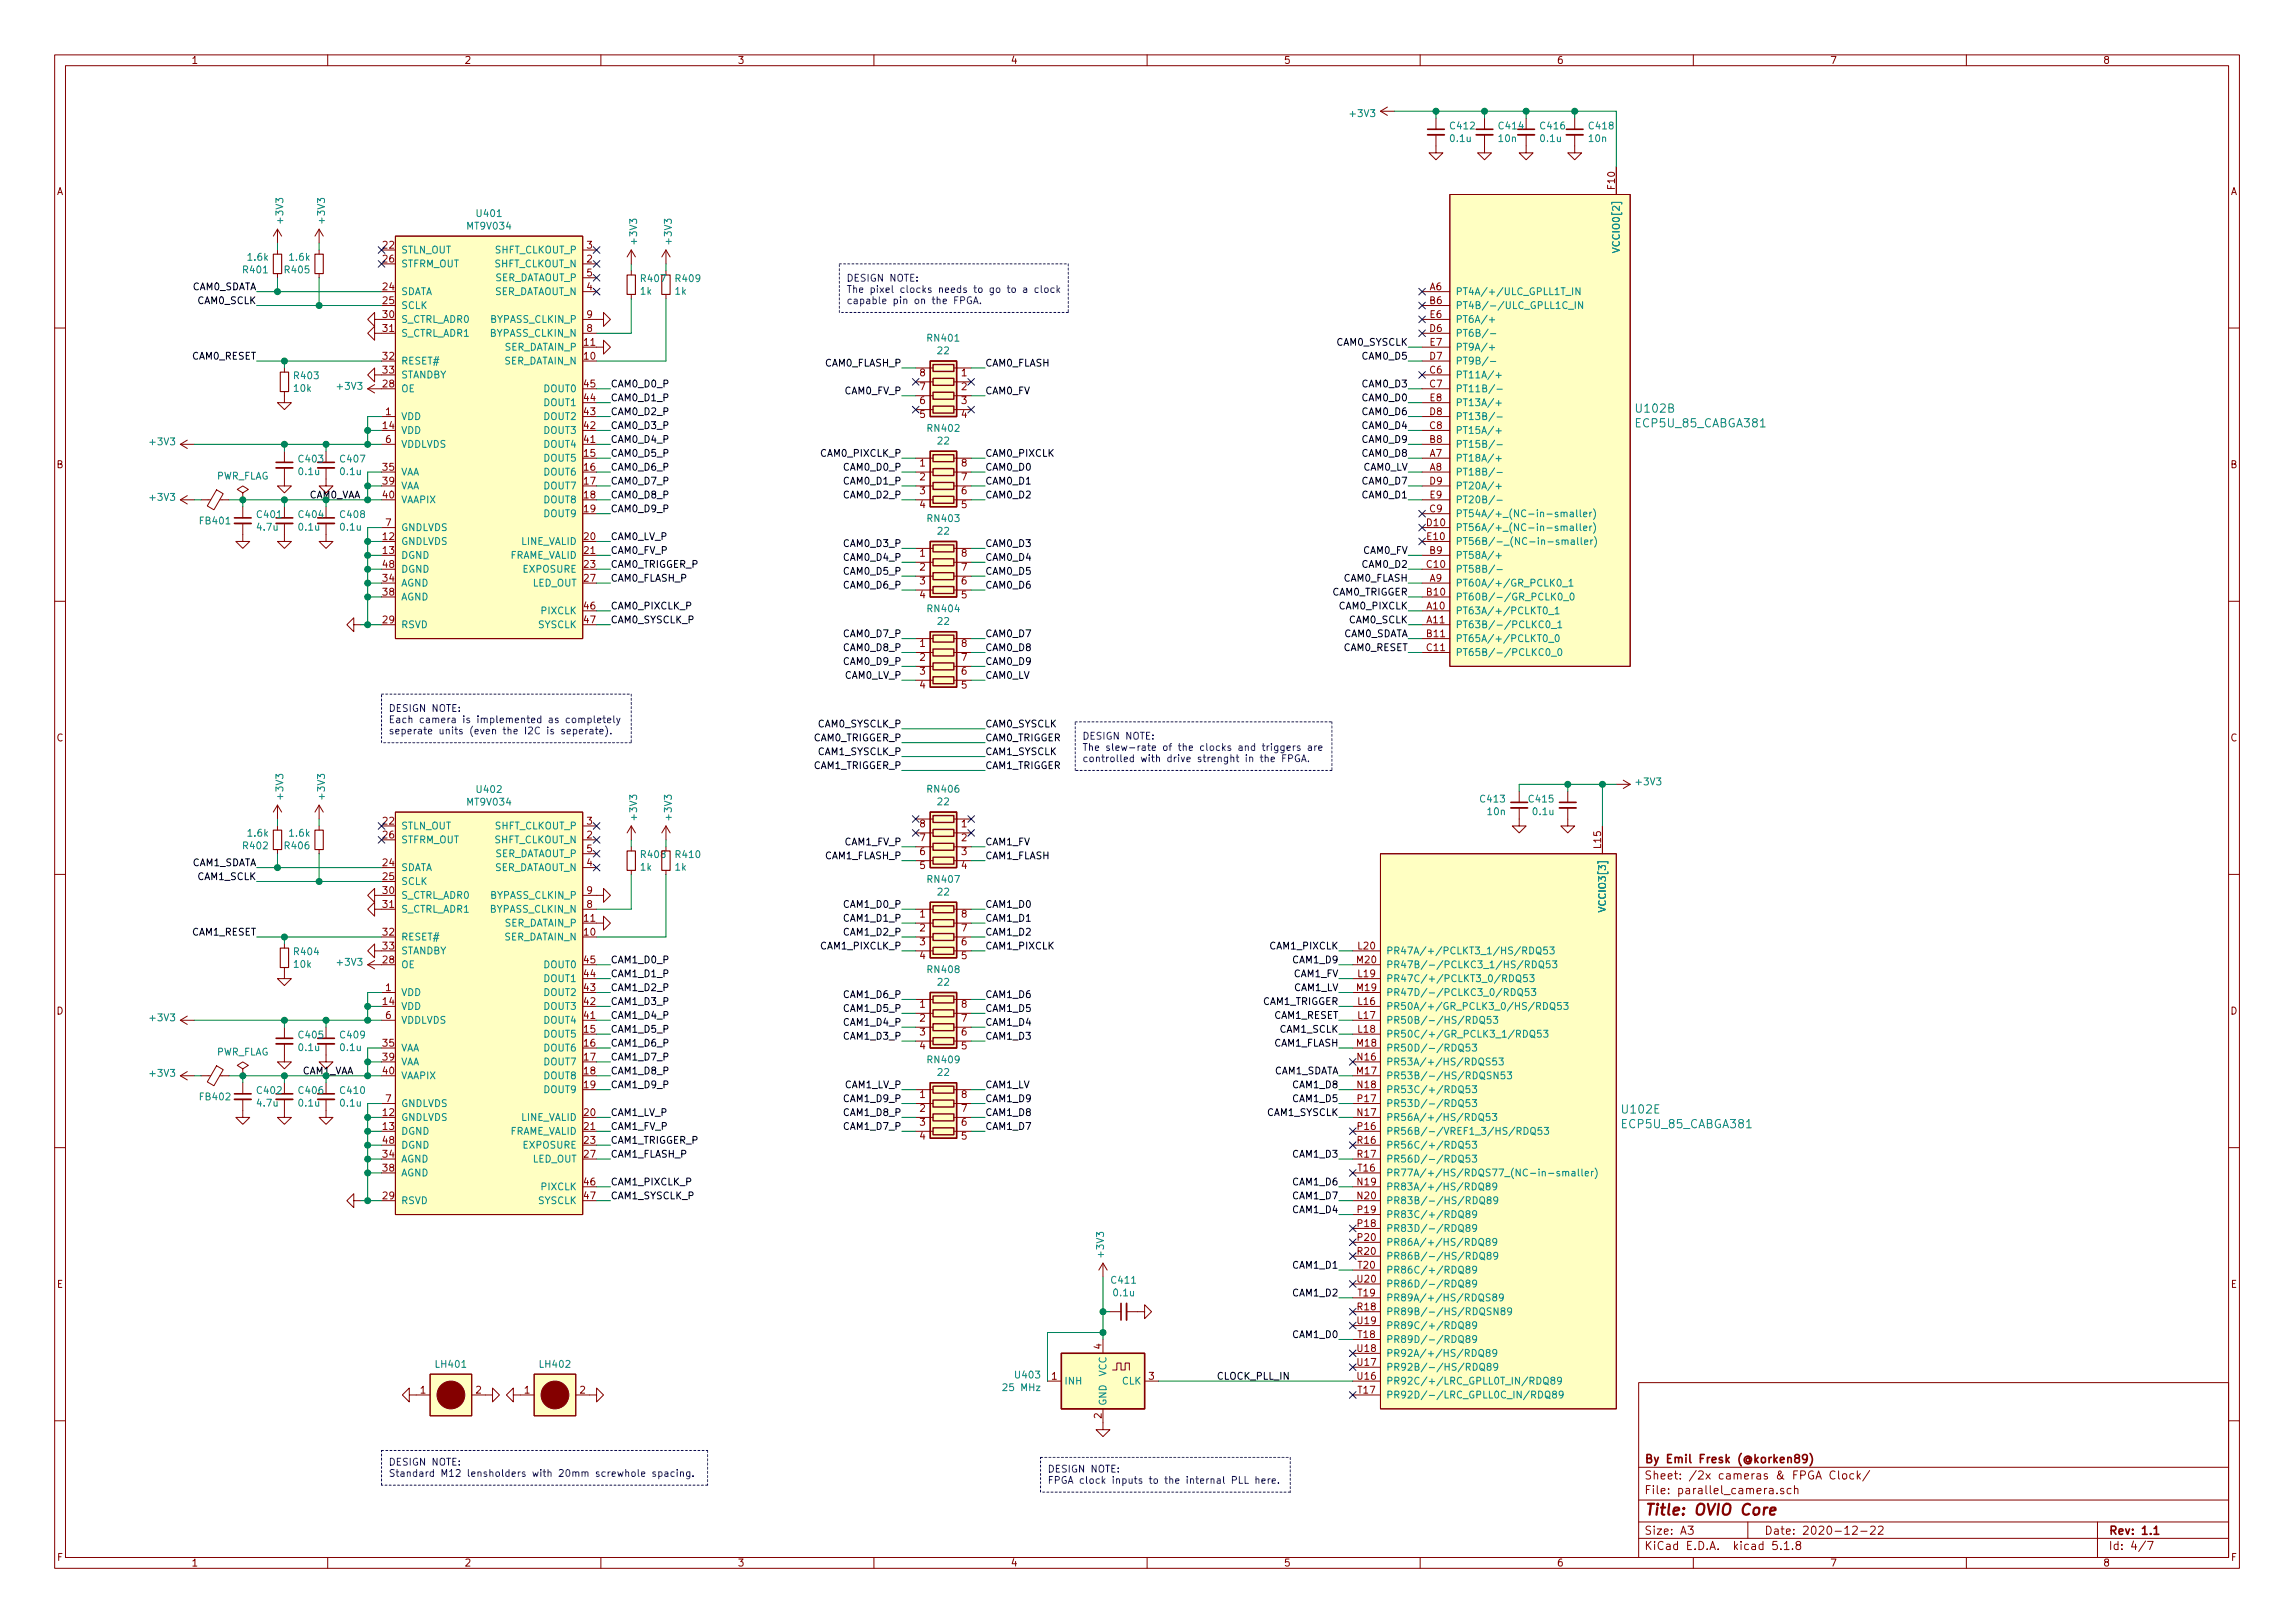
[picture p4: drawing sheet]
<svg xmlns="http://www.w3.org/2000/svg" width="420mm" height="297mm" viewBox="0 0 420 297" stroke-linecap="round" stroke-linejoin="round" font-family="sans-serif">
<defs><g id="words">
<text font-size="2.8" fill="#840000" x="301" y="277.3">Title: OVIO Core</text>
<g font-size="2.1" fill="#008484">
<text x="299.7" y="75.5">U102B</text>
<text x="299.8" y="78.2">ECP5U_85_CABGA381</text>
<text x="297.1" y="203.8">U102E</text>
<text x="297.3" y="206.5">ECP5U_85_CABGA381</text>
</g>
<g font-size="2.1" fill="#840000">
<text x="301" y="267.8">By Emil Fresk (@korken89)</text>
<text x="301" y="273.5">File: parallel_camera.sch</text>
<text x="301" y="270.8">Sheet: /2x cameras &amp; FPGA Clock/</text>
<text x="301" y="280.9">Size: A3</text>
<text x="323" y="280.9">Date: 2020-12-22</text>
<text x="386" y="280.9">Rev: 1.1</text>
<text x="301" y="283.7">KiCad E.D.A. kicad 5.1.8</text>
<text x="386" y="283.7">Id: 4/7</text>
</g>
<g font-size="1.8" fill="#840000">
<text x="35" y="11.7">1</text>
<text x="85" y="11.7">2</text>
<text x="135" y="11.7">3</text>
<text x="185" y="11.7">4</text>
<text x="235" y="11.7">5</text>
<text x="285" y="11.7">6</text>
<text x="335" y="11.7">7</text>
<text x="385" y="11.7">8</text>
<text x="10.4" y="35.7">A</text>
<text x="295.7" y="34.6" transform="rotate(-90 295.7 34.6)">F10</text>
<text x="408.4" y="35.7">A</text>
<text x="70.2" y="45.5">22</text>
<text x="107.5" y="45.5">3</text>
<text x="70.2" y="53.1">24</text>
<text x="70.2" y="48">26</text>
<text x="107.5" y="48">2</text>
<text x="107.5" y="53.1">4</text>
<text x="107.5" y="50.6">5</text>
<text x="261.8" y="53.1">A6</text>
<text x="70.2" y="55.7">25</text>
<text x="70.2" y="58.2">30</text>
<text x="107.5" y="58.2">9</text>
<text x="261.8" y="55.7">B6</text>
<text x="261.8" y="58.2">E6</text>
<text x="70.2" y="60.7">31</text>
<text x="70.2" y="65.8">32</text>
<text x="107" y="65.8">10</text>
<text x="107" y="63.3">11</text>
<text x="107.5" y="60.7">8</text>
<text x="261.8" y="60.7">D6</text>
<text x="261.8" y="65.8">D7</text>
<text x="261.8" y="63.3">E7</text>
<text x="70.2" y="70.9">28</text>
<text x="70.2" y="68.4">33</text>
<text x="107" y="70.9">45</text>
<text x="168.4" y="71.4">7</text>
<text x="168.4" y="68.9">8</text>
<text x="176" y="68.9">1</text>
<text x="176" y="71.4">2</text>
<text x="261.8" y="68.4">C6</text>
<text x="261.8" y="70.9">C7</text>
<text x="70.6" y="76">1</text>
<text x="107" y="76">43</text>
<text x="107" y="73.4">44</text>
<text x="168.4" y="76.5">5</text>
<text x="168.4" y="74">6</text>
<text x="176" y="74">3</text>
<text x="176" y="76.5">4</text>
<text x="261.8" y="76">D8</text>
<text x="261.8" y="73.4">E8</text>
<text x="70.2" y="78.5">14</text>
<text x="70.6" y="81.1">6</text>
<text x="107" y="83.6">15</text>
<text x="107" y="81.1">41</text>
<text x="107" y="78.5">42</text>
<text x="261.8" y="83.6">A7</text>
<text x="261.8" y="81.1">B8</text>
<text x="261.8" y="78.5">C8</text>
<text x="10.4" y="85.7">B</text>
<text x="70.2" y="86.1">35</text>
<text x="70.2" y="88.7">39</text>
<text x="107" y="86.1">16</text>
<text x="107" y="88.7">17</text>
<text x="168.4" y="85.4">1</text>
<text x="168.4" y="87.9">2</text>
<text x="176" y="87.9">7</text>
<text x="176" y="85.4">8</text>
<text x="261.8" y="86.1">A8</text>
<text x="261.8" y="88.7">D9</text>
<text x="408.4" y="85.7">B</text>
<text x="70.2" y="91.2">40</text>
<text x="107" y="91.2">18</text>
<text x="107" y="93.8">19</text>
<text x="168.4" y="90.5">3</text>
<text x="168.4" y="93">4</text>
<text x="176" y="93">5</text>
<text x="176" y="90.5">6</text>
<text x="261.8" y="93.8">C9</text>
<text x="261.8" y="91.2">E9</text>
<text x="70.2" y="98.8">12</text>
<text x="70.2" y="101.4">13</text>
<text x="70.6" y="96.3">7</text>
<text x="107" y="98.8">20</text>
<text x="107" y="101.4">21</text>
<text x="168.4" y="101.9">1</text>
<text x="176" y="101.9">8</text>
<text x="261.3" y="96.3">D10</text>
<text x="261.3" y="98.8">E10</text>
<text x="261.8" y="101.4">B9</text>
<text x="70.2" y="106.5">34</text>
<text x="70.2" y="103.9">48</text>
<text x="107" y="103.9">23</text>
<text x="107" y="106.5">27</text>
<text x="168.4" y="104.4">2</text>
<text x="168.4" y="107">3</text>
<text x="176" y="107">6</text>
<text x="176" y="104.4">7</text>
<text x="261.3" y="103.9">C10</text>
<text x="261.8" y="106.5">A9</text>
<text x="70.2" y="109">38</text>
<text x="107" y="111.5">46</text>
<text x="168.4" y="109.5">4</text>
<text x="176" y="109.5">5</text>
<text x="261.3" y="111.5">A10</text>
<text x="261.3" y="109">B10</text>
<text x="70.2" y="114.1">29</text>
<text x="107" y="114.1">47</text>
<text x="168.4" y="118.4">1</text>
<text x="176" y="118.4">8</text>
<text x="261.3" y="114.1">A11</text>
<text x="261.3" y="116.6">B11</text>
<text x="261.3" y="119.2">C11</text>
<text x="168.4" y="120.9">2</text>
<text x="168.4" y="123.5">3</text>
<text x="176" y="123.5">6</text>
<text x="176" y="120.9">7</text>
<text x="168.4" y="126">4</text>
<text x="176" y="126">5</text>
<text x="10.4" y="135.7">C</text>
<text x="408.4" y="135.7">C</text>
<text x="70.2" y="150.9">22</text>
<text x="70.2" y="153.5">26</text>
<text x="107.5" y="153.5">2</text>
<text x="107.5" y="150.9">3</text>
<text x="107.5" y="156">5</text>
<text x="168.4" y="154">7</text>
<text x="168.4" y="151.4">8</text>
<text x="176" y="151.4">1</text>
<text x="176" y="154">2</text>
<text x="293.1" y="155.2" transform="rotate(-90 293.1 155.2)">L15</text>
<text x="70.2" y="158.5">24</text>
<text x="70.2" y="161.1">25</text>
<text x="107.5" y="158.5">4</text>
<text x="168.4" y="159">5</text>
<text x="168.4" y="156.5">6</text>
<text x="176" y="156.5">3</text>
<text x="176" y="159">4</text>
<text x="70.2" y="163.6">30</text>
<text x="70.2" y="166.2">31</text>
<text x="107.5" y="166.2">8</text>
<text x="107.5" y="163.6">9</text>
<text x="168.4" y="167.9">1</text>
<text x="176" y="167.9">8</text>
<text x="70.2" y="171.2">32</text>
<text x="70.2" y="173.8">33</text>
<text x="107" y="171.2">10</text>
<text x="107" y="168.7">11</text>
<text x="168.4" y="170.5">2</text>
<text x="168.4" y="173">3</text>
<text x="176" y="173">6</text>
<text x="176" y="170.5">7</text>
<text x="248.7" y="173.8">L20</text>
<text x="70.2" y="176.3">28</text>
<text x="107" y="178.9">44</text>
<text x="107" y="176.3">45</text>
<text x="168.4" y="175.6">4</text>
<text x="176" y="175.6">5</text>
<text x="248.5" y="176.3">M20</text>
<text x="248.7" y="178.9">L19</text>
<text x="10.4" y="185.7">D</text>
<text x="70.2" y="183.9">14</text>
<text x="70.6" y="181.4">1</text>
<text x="107" y="183.9">42</text>
<text x="107" y="181.4">43</text>
<text x="168.4" y="184.4">1</text>
<text x="176" y="184.4">8</text>
<text x="248.5" y="181.4">M19</text>
<text x="248.7" y="183.9">L16</text>
<text x="408.4" y="185.7">D</text>
<text x="70.2" y="191.6">35</text>
<text x="70.6" y="186.5">6</text>
<text x="107" y="189">15</text>
<text x="107" y="191.6">16</text>
<text x="107" y="186.5">41</text>
<text x="168.4" y="187">2</text>
<text x="168.4" y="189.5">3</text>
<text x="176" y="189.5">6</text>
<text x="176" y="187">7</text>
<text x="248.5" y="191.6">M18</text>
<text x="248.7" y="186.5">L17</text>
<text x="248.7" y="189">L18</text>
<text x="70.2" y="194.1">39</text>
<text x="70.2" y="196.6">40</text>
<text x="107" y="194.1">17</text>
<text x="107" y="196.6">18</text>
<text x="168.4" y="192.1">4</text>
<text x="176" y="192.1">5</text>
<text x="248.5" y="196.6">M17</text>
<text x="248.6" y="194.1">N16</text>
<text x="70.6" y="201.7">7</text>
<text x="107" y="199.2">19</text>
<text x="168.4" y="201">1</text>
<text x="168.4" y="203.5">2</text>
<text x="176" y="203.5">7</text>
<text x="176" y="201">8</text>
<text x="248.6" y="199.2">N18</text>
<text x="248.6" y="201.7">P17</text>
<text x="70.2" y="204.3">12</text>
<text x="70.2" y="206.8">13</text>
<text x="70.2" y="209.3">48</text>
<text x="107" y="204.3">20</text>
<text x="107" y="206.8">21</text>
<text x="107" y="209.3">23</text>
<text x="168.4" y="206">3</text>
<text x="168.4" y="208.6">4</text>
<text x="176" y="208.6">5</text>
<text x="176" y="206">6</text>
<text x="248.6" y="204.3">N17</text>
<text x="248.6" y="209.3">R16</text>
<text x="248.6" y="206.8">P16</text>
<text x="70.2" y="211.9">34</text>
<text x="70.2" y="214.4">38</text>
<text x="107" y="211.9">27</text>
<text x="248.6" y="211.9">R17</text>
<text x="248.7" y="214.4">T16</text>
<text x="70.2" y="219.5">29</text>
<text x="107" y="217">46</text>
<text x="107" y="219.5">47</text>
<text x="248.6" y="217">N19</text>
<text x="248.6" y="219.5">N20</text>
<text x="248.6" y="224.6">P18</text>
<text x="248.6" y="222">P19</text>
<text x="248.6" y="227.1">P20</text>
<text x="248.6" y="229.7">R20</text>
<text x="248.7" y="232.2">T20</text>
<text x="10.4" y="235.7">E</text>
<text x="248.6" y="239.8">R18</text>
<text x="248.6" y="234.7">U20</text>
<text x="248.7" y="237.3">T19</text>
<text x="408.4" y="235.7">E</text>
<text x="248.6" y="242.4">U19</text>
<text x="248.7" y="244.9">T18</text>
<text x="201.7" y="246.9" transform="rotate(-90 201.7 246.9)">4</text>
<text x="248.6" y="250">U17</text>
<text x="248.6" y="247.4">U18</text>
<text x="77" y="255.1">1</text>
<text x="87.1" y="255.1">2</text>
<text x="96" y="255.1">1</text>
<text x="106.2" y="255.1">2</text>
<text x="192.6" y="252.5">1</text>
<text x="210.3" y="252.5">3</text>
<text x="248.6" y="252.5">U16</text>
<text x="248.7" y="255.1">T17</text>
<text x="201.7" y="259.6" transform="rotate(-90 201.7 259.6)">2</text>
<text x="10.5" y="285.7">F</text>
<text x="35" y="286.7">1</text>
<text x="85" y="286.7">2</text>
<text x="135" y="286.7">3</text>
<text x="185" y="286.7">4</text>
<text x="235" y="286.7">5</text>
<text x="285" y="286.7">6</text>
<text x="335" y="286.7">7</text>
<text x="385" y="286.7">8</text>
<text x="408.5" y="285.7">F</text>
</g>
<g font-size="1.8" fill="#008484">
<text x="247.3" y="21.4">+3V3</text>
<text x="265.6" y="23.7">C412</text>
<text x="274.5" y="23.7">C414</text>
<text x="282.1" y="23.7">C416</text>
<text x="291" y="23.7">C418</text>
<text x="265.6" y="26">0.1u</text>
<text x="274.4" y="26">10n</text>
<text x="282.1" y="26">0.1u</text>
<text x="291" y="26">10n</text>
<text x="51.9" y="40.7" transform="rotate(-90 51.9 40.7)">+3V3</text>
<text x="59.5" y="40.7" transform="rotate(-90 59.5 40.7)">+3V3</text>
<text x="87.4" y="39.7">U401</text>
<text x="45.5" y="47.7">1.6k</text>
<text x="53.1" y="47.7">1.6k</text>
<text x="73.4" y="46.4">STLN_OUT</text>
<text x="85.7" y="42">MT9V034</text>
<text x="90.5" y="46.4">SHFT_CLKOUT_P</text>
<text x="116.6" y="44.5" transform="rotate(-90 116.6 44.5)">+3V3</text>
<text x="123" y="44.5" transform="rotate(-90 123 44.5)">+3V3</text>
<text x="296.5" y="45.4" transform="rotate(-90 296.5 45.4)">VCCIO0[2]</text>
<text x="44.7" y="50">R401</text>
<text x="52.3" y="50">R405</text>
<text x="73.4" y="48.9">STFRM_OUT</text>
<text x="90.2" y="51.5">SER_DATAOUT_P</text>
<text x="90.4" y="48.9">SHFT_CLKOUT_N</text>
<text x="117.3" y="53.9">1k</text>
<text x="117.5" y="51.6">R407</text>
<text x="123.6" y="53.9">1k</text>
<text x="123.8" y="51.6">R409</text>
<text x="73.4" y="54">SDATA</text>
<text x="73.4" y="56.6">SCLK</text>
<text x="73.4" y="59.1">S_CTRL_ADR0</text>
<text x="89.8" y="59.1">BYPASS_CLKIN_P</text>
<text x="90.1" y="54">SER_DATAOUT_N</text>
<text x="266.4" y="54">PT4A/+/ULC_GPLL1T_IN</text>
<text x="266.4" y="56.6">PT4B/-/ULC_GPLL1C_IN</text>
<text x="266.4" y="59.1">PT6A/+</text>
<text x="73.4" y="61.6">S_CTRL_ADR1</text>
<text x="89.7" y="61.6">BYPASS_CLKIN_N</text>
<text x="92.2" y="64.2">SER_DATAIN_P</text>
<text x="170" y="62.5">RN401</text>
<text x="171.7" y="64.8">22</text>
<text x="266.4" y="61.6">PT6B/-</text>
<text x="266.4" y="64.2">PT9A/+</text>
<text x="53.9" y="71.7">10k</text>
<text x="54" y="69.4">R403</text>
<text x="61.9" y="71.3">+3V3</text>
<text x="73.4" y="71.8">OE</text>
<text x="73.4" y="66.7">RESET#</text>
<text x="73.4" y="69.3">STANDBY</text>
<text x="92.1" y="66.7">SER_DATAIN_N</text>
<text x="99.7" y="71.8">DOUT0</text>
<text x="266.4" y="69.3">PT11A/+</text>
<text x="266.4" y="71.8">PT11B/-</text>
<text x="266.4" y="66.7">PT9B/-</text>
<text x="73.4" y="76.9">VDD</text>
<text x="99.7" y="76.9">DOUT2</text>
<text x="99.7" y="74.3">DOUT1</text>
<text x="266.4" y="76.9">PT13B/-</text>
<text x="266.4" y="74.3">PT13A/+</text>
<text x="27.6" y="81.5">+3V3</text>
<text x="73.4" y="79.4">VDD</text>
<text x="73.4" y="82">VDDLVDS</text>
<text x="99.7" y="82">DOUT4</text>
<text x="99.7" y="79.4">DOUT3</text>
<text x="170" y="79">RN402</text>
<text x="171.8" y="81.3">22</text>
<text x="266.4" y="82">PT15B/-</text>
<text x="266.4" y="79.4">PT15A/+</text>
<text x="39.5" y="87.8">PWR_FLAG</text>
<text x="54.8" y="84.6">C403</text>
<text x="54.8" y="87">0.1u</text>
<text x="62.4" y="84.6">C407</text>
<text x="62.4" y="87">0.1u</text>
<text x="73.4" y="87">VAA</text>
<text x="73.4" y="89.6">VAA</text>
<text x="99.7" y="84.5">DOUT5</text>
<text x="99.7" y="87">DOUT6</text>
<text x="99.7" y="89.6">DOUT7</text>
<text x="266.4" y="84.5">PT18A/+</text>
<text x="266.4" y="87">PT18B/-</text>
<text x="266.4" y="89.6">PT20A/+</text>
<text x="27.6" y="91.7">+3V3</text>
<text x="36.7" y="96">FB401</text>
<text x="47.2" y="94.8">C401</text>
<text x="54.8" y="94.8">C404</text>
<text x="62.4" y="94.8">C408</text>
<text x="73.4" y="92.1">VAAPIX</text>
<text x="99.7" y="92.1">DOUT8</text>
<text x="99.7" y="94.7">DOUT9</text>
<text x="170" y="95.5">RN403</text>
<text x="266.4" y="94.7">PT54A/+_(NC-in-smaller)</text>
<text x="266.4" y="92.1">PT20B/-</text>
<text x="47.2" y="97.1">4.7u</text>
<text x="54.8" y="97.1">0.1u</text>
<text x="62.4" y="97.1">0.1u</text>
<text x="73.4" y="99.7">GNDLVDS</text>
<text x="73.4" y="97.2">GNDLVDS</text>
<text x="95.4" y="99.7">LINE_VALID</text>
<text x="171.8" y="97.9">22</text>
<text x="266.4" y="97.2">PT56A/+_(NC-in-smaller)</text>
<text x="266.4" y="99.7">PT56B/-_(NC-in-smaller)</text>
<text x="73.4" y="102.3">DGND</text>
<text x="73.4" y="107.4">AGND</text>
<text x="73.4" y="104.8">DGND</text>
<text x="93.1" y="102.3">FRAME_VALID</text>
<text x="95.8" y="104.8">EXPOSURE</text>
<text x="97.4" y="107.4">LED_OUT</text>
<text x="266.4" y="107.4">PT60A/+/GR_PCLK0_1</text>
<text x="266.4" y="102.3">PT58A/+</text>
<text x="266.4" y="104.8">PT58B/-</text>
<text x="73.4" y="109.9">AGND</text>
<text x="99.2" y="112.4">PIXCLK</text>
<text x="170" y="112.1">RN404</text>
<text x="266.4" y="112.4">PT63A/+/PCLKT0_1</text>
<text x="266.4" y="109.9">PT60B/-/GR_PCLK0_0</text>
<text x="73.4" y="115">RSVD</text>
<text x="98.5" y="115">SYSCLK</text>
<text x="171.8" y="114.4">22</text>
<text x="266.4" y="115">PT63B/-/PCLKC0_1</text>
<text x="266.4" y="117.5">PT65A/+/PCLKT0_0</text>
<text x="266.4" y="120.1">PT65B/-/PCLKC0_0</text>
<text x="299.7" y="143.7">+3V3</text>
<text x="51.9" y="146.1" transform="rotate(-90 51.9 146.1)">+3V3</text>
<text x="59.5" y="146.1" transform="rotate(-90 59.5 146.1)">+3V3</text>
<text x="85.7" y="147.4">MT9V034</text>
<text x="87.4" y="145.1">U402</text>
<text x="116.6" y="149.9" transform="rotate(-90 116.6 149.9)">+3V3</text>
<text x="123" y="149.9" transform="rotate(-90 123 149.9)">+3V3</text>
<text x="170" y="145.1">RN406</text>
<text x="171.7" y="147.4">22</text>
<text x="271.1" y="146.9">C413</text>
<text x="272.4" y="149.2">10n</text>
<text x="280" y="146.9">C415</text>
<text x="280.8" y="149.2">0.1u</text>
<text x="44.7" y="155.4">R402</text>
<text x="45.5" y="153.1">1.6k</text>
<text x="52.3" y="155.4">R406</text>
<text x="53.1" y="153.1">1.6k</text>
<text x="73.4" y="151.8">STLN_OUT</text>
<text x="73.4" y="154.3">STFRM_OUT</text>
<text x="90.4" y="154.3">SHFT_CLKOUT_N</text>
<text x="90.5" y="151.8">SHFT_CLKOUT_P</text>
<text x="73.4" y="159.4">SDATA</text>
<text x="73.4" y="162">SCLK</text>
<text x="90.1" y="159.4">SER_DATAOUT_N</text>
<text x="90.2" y="156.9">SER_DATAOUT_P</text>
<text x="117.3" y="159.3">1k</text>
<text x="117.5" y="157">R408</text>
<text x="123.6" y="159.3">1k</text>
<text x="123.8" y="157">R410</text>
<text x="170" y="161.6">RN407</text>
<text x="73.4" y="164.5">S_CTRL_ADR0</text>
<text x="73.4" y="167">S_CTRL_ADR1</text>
<text x="89.7" y="167">BYPASS_CLKIN_N</text>
<text x="89.8" y="164.5">BYPASS_CLKIN_P</text>
<text x="171.8" y="163.9">22</text>
<text x="294" y="166" transform="rotate(-90 294 166)">VCCIO3[3]</text>
<text x="73.4" y="172.1">RESET#</text>
<text x="92.1" y="172.1">SER_DATAIN_N</text>
<text x="92.2" y="169.6">SER_DATAIN_P</text>
<text x="53.9" y="177.1">10k</text>
<text x="54" y="174.8">R404</text>
<text x="61.9" y="176.7">+3V3</text>
<text x="73.4" y="177.2">OE</text>
<text x="73.4" y="174.7">STANDBY</text>
<text x="99.7" y="179.7">DOUT1</text>
<text x="99.7" y="177.2">DOUT0</text>
<text x="170" y="178.1">RN408</text>
<text x="253.7" y="179.7">PR47C/+/PCLKT3_0/RDQ53</text>
<text x="253.7" y="174.7">PR47A/+/PCLKT3_1/HS/RDQ53</text>
<text x="253.7" y="177.2">PR47B/-/PCLKC3_1/HS/RDQ53</text>
<text x="73.4" y="182.3">VDD</text>
<text x="73.4" y="184.8">VDD</text>
<text x="99.7" y="184.8">DOUT3</text>
<text x="99.7" y="182.3">DOUT2</text>
<text x="171.8" y="180.4">22</text>
<text x="253.7" y="184.8">PR50A/+/GR_PCLK3_0/HS/RDQ53</text>
<text x="253.7" y="182.3">PR47D/-/PCLKC3_0/RDQ53</text>
<text x="27.6" y="186.9">+3V3</text>
<text x="54.8" y="190.1">C405</text>
<text x="62.4" y="190.1">C409</text>
<text x="73.4" y="187.4">VDDLVDS</text>
<text x="99.7" y="189.9">DOUT5</text>
<text x="99.7" y="187.4">DOUT4</text>
<text x="253.7" y="187.4">PR50B/-/HS/RDQ53</text>
<text x="253.7" y="189.9">PR50C/+/GR_PCLK3_1/RDQ53</text>
<text x="27.6" y="197.1">+3V3</text>
<text x="39.5" y="193.2">PWR_FLAG</text>
<text x="54.8" y="192.4">0.1u</text>
<text x="62.4" y="192.4">0.1u</text>
<text x="73.4" y="192.4">VAA</text>
<text x="73.4" y="195">VAA</text>
<text x="73.4" y="197.5">VAAPIX</text>
<text x="99.7" y="192.4">DOUT6</text>
<text x="99.7" y="195">DOUT7</text>
<text x="99.7" y="197.5">DOUT8</text>
<text x="170" y="194.6">RN409</text>
<text x="171.8" y="196.9">22</text>
<text x="253.7" y="197.5">PR53B/-/HS/RDQSN53</text>
<text x="253.7" y="192.4">PR50D/-/RDQ53</text>
<text x="253.7" y="195">PR53A/+/HS/RDQS53</text>
<text x="36.7" y="201.4">FB402</text>
<text x="47.2" y="200.2">C402</text>
<text x="47.2" y="202.5">4.7u</text>
<text x="54.8" y="200.2">C406</text>
<text x="54.8" y="202.5">0.1u</text>
<text x="62.4" y="200.2">C410</text>
<text x="62.4" y="202.5">0.1u</text>
<text x="73.4" y="202.6">GNDLVDS</text>
<text x="99.7" y="200.1">DOUT9</text>
<text x="253.7" y="200.1">PR53C/+/RDQ53</text>
<text x="253.7" y="202.6">PR53D/-/RDQ53</text>
<text x="73.4" y="205.1">GNDLVDS</text>
<text x="73.4" y="207.7">DGND</text>
<text x="93.1" y="207.7">FRAME_VALID</text>
<text x="95.4" y="205.1">LINE_VALID</text>
<text x="253.7" y="205.1">PR56A/+/HS/RDQ53</text>
<text x="253.7" y="207.7">PR56B/-/VREF1_3/HS/RDQ53</text>
<text x="73.4" y="212.8">AGND</text>
<text x="73.4" y="215.3">AGND</text>
<text x="73.4" y="210.2">DGND</text>
<text x="95.8" y="210.2">EXPOSURE</text>
<text x="97.4" y="212.8">LED_OUT</text>
<text x="253.7" y="210.2">PR56C/+/RDQ53</text>
<text x="253.7" y="212.8">PR56D/-/RDQ53</text>
<text x="253.7" y="215.3">PR77A/+/HS/RDQS77_(NC-in-smaller)</text>
<text x="73.4" y="220.4">RSVD</text>
<text x="98.5" y="220.4">SYSCLK</text>
<text x="99.2" y="217.8">PIXCLK</text>
<text x="253.7" y="217.8">PR83A/+/HS/RDQ89</text>
<text x="253.7" y="220.4">PR83B/-/HS/RDQ89</text>
<text x="253.7" y="225.5">PR83D/-/RDQ89</text>
<text x="253.7" y="222.9">PR83C/+/RDQ89</text>
<text x="202.1" y="229.9" transform="rotate(-90 202.1 229.9)">+3V3</text>
<text x="253.7" y="228">PR86A/+/HS/RDQ89</text>
<text x="253.7" y="230.5">PR86B/-/HS/RDQ89</text>
<text x="253.7" y="233.1">PR86C/+/RDQ89</text>
<text x="203.6" y="234.9">C411</text>
<text x="204" y="237.2">0.1u</text>
<text x="253.7" y="238.2">PR89A/+/HS/RDQS89</text>
<text x="253.7" y="235.6">PR86D/-/RDQ89</text>
<text x="253.7" y="240.7">PR89B/-/HS/RDQSN89</text>
<text x="253.7" y="245.8">PR89D/-/RDQ89</text>
<text x="253.7" y="243.2">PR89C/+/RDQ89</text>
<text x="79.9" y="250.3">LH401</text>
<text x="99" y="250.3">LH402</text>
<text x="202.6" y="251.9" transform="rotate(-90 202.6 251.9)">VCC</text>
<text x="253.7" y="250.9">PR92B/-/HS/RDQ89</text>
<text x="253.7" y="248.3">PR92A/+/HS/RDQ89</text>
<text x="183.9" y="254.6">25 MHz</text>
<text x="186" y="252.3">U403</text>
<text x="194.8" y="253.4">INH</text>
<text x="202.6" y="257.3" transform="rotate(-90 202.6 257.3)">GND</text>
<text x="205.4" y="253.4">CLK</text>
<text x="253.7" y="255.9">PR92D/-/LRC_GPLL0C_IN/RDQ89</text>
<text x="253.7" y="253.4">PR92C/+/LRC_GPLL0T_IN/RDQ89</text>
</g>
<g font-size="1.8">
<text x="34.9" y="53.1">CAM0_SDATA</text>
<text x="36.2" y="55.7">CAM0_SCLK</text>
<text x="35.1" y="65.8">CAM0_RESET</text>
<text x="244.7" y="63.3">CAM0_SYSCLK</text>
<text x="249.6" y="65.8">CAM0_D5</text>
<text x="111.8" y="70.9">CAM0_D0_P</text>
<text x="151.1" y="67.1">CAM0_FLASH_P</text>
<text x="180.3" y="67.1">CAM0_FLASH</text>
<text x="249.6" y="70.9">CAM0_D3</text>
<text x="111.8" y="73.4">CAM0_D1_P</text>
<text x="111.8" y="76">CAM0_D2_P</text>
<text x="154.7" y="72.2">CAM0_FV_P</text>
<text x="180.3" y="72.2">CAM0_FV</text>
<text x="249.6" y="76">CAM0_D6</text>
<text x="249.6" y="73.4">CAM0_D0</text>
<text x="111.8" y="83.6">CAM0_D5_P</text>
<text x="111.8" y="81.1">CAM0_D4_P</text>
<text x="111.8" y="78.5">CAM0_D3_P</text>
<text x="150.4" y="83.6">CAM0_PIXCLK_P</text>
<text x="180.3" y="83.6">CAM0_PIXCLK</text>
<text x="249.6" y="78.5">CAM0_D4</text>
<text x="249.6" y="83.6">CAM0_D8</text>
<text x="249.6" y="81.1">CAM0_D9</text>
<text x="111.8" y="86.1">CAM0_D6_P</text>
<text x="111.8" y="88.7">CAM0_D7_P</text>
<text x="154.7" y="86.1">CAM0_D0_P</text>
<text x="154.7" y="88.7">CAM0_D1_P</text>
<text x="180.3" y="88.7">CAM0_D1</text>
<text x="180.3" y="86.1">CAM0_D0</text>
<text x="249.6" y="88.7">CAM0_D7</text>
<text x="249.6" y="86.1">CAM0_LV</text>
<text x="111.8" y="91.2">CAM0_D8_P</text>
<text x="111.8" y="93.8">CAM0_D9_P</text>
<text x="154.7" y="91.2">CAM0_D2_P</text>
<text x="180.3" y="91.2">CAM0_D2</text>
<text x="249.6" y="91.2">CAM0_D1</text>
<text x="111.8" y="98.8">CAM0_LV_P</text>
<text x="111.8" y="101.4">CAM0_FV_P</text>
<text x="154.7" y="100.1">CAM0_D3_P</text>
<text x="180.3" y="100.1">CAM0_D3</text>
<text x="249.6" y="101.4">CAM0_FV</text>
<text x="111.8" y="106.5">CAM0_FLASH_P</text>
<text x="111.8" y="103.9">CAM0_TRIGGER_P</text>
<text x="154.7" y="102.7">CAM0_D4_P</text>
<text x="154.7" y="105.2">CAM0_D5_P</text>
<text x="154.7" y="107.7">CAM0_D6_P</text>
<text x="180.3" y="102.7">CAM0_D4</text>
<text x="180.3" y="107.7">CAM0_D6</text>
<text x="180.3" y="105.2">CAM0_D5</text>
<text x="245.9" y="106.5">CAM0_FLASH</text>
<text x="249.6" y="103.9">CAM0_D2</text>
<text x="111.8" y="111.5">CAM0_PIXCLK_P</text>
<text x="243.8" y="109">CAM0_TRIGGER</text>
<text x="245.3" y="111.5">CAM0_PIXCLK</text>
<text x="111.8" y="114.1">CAM0_SYSCLK_P</text>
<text x="154.7" y="116.6">CAM0_D7_P</text>
<text x="154.7" y="119.2">CAM0_D8_P</text>
<text x="180.3" y="116.6">CAM0_D7</text>
<text x="180.3" y="119.2">CAM0_D8</text>
<text x="245.7" y="116.6">CAM0_SDATA</text>
<text x="245.9" y="119.2">CAM0_RESET</text>
<text x="247" y="114.1">CAM0_SCLK</text>
<text x="154.7" y="124.2">CAM0_LV_P</text>
<text x="154.7" y="121.7">CAM0_D9_P</text>
<text x="180.3" y="124.2">CAM0_LV</text>
<text x="180.3" y="121.7">CAM0_D9</text>
<text x="148.9" y="135.7">CAM0_TRIGGER_P</text>
<text x="149.8" y="133.1">CAM0_SYSCLK_P</text>
<text x="180.3" y="135.7">CAM0_TRIGGER</text>
<text x="180.3" y="133.1">CAM0_SYSCLK</text>
<text x="148.9" y="140.8">CAM1_TRIGGER_P</text>
<text x="149.8" y="138.2">CAM1_SYSCLK_P</text>
<text x="180.3" y="140.8">CAM1_TRIGGER</text>
<text x="180.3" y="138.2">CAM1_SYSCLK</text>
<text x="154.7" y="154.7">CAM1_FV_P</text>
<text x="180.3" y="154.7">CAM1_FV</text>
<text x="34.9" y="158.5">CAM1_SDATA</text>
<text x="36.2" y="161.1">CAM1_SCLK</text>
<text x="151.1" y="157.3">CAM1_FLASH_P</text>
<text x="180.3" y="157.3">CAM1_FLASH</text>
<text x="154.7" y="166.2">CAM1_D0_P</text>
<text x="180.3" y="166.2">CAM1_D0</text>
<text x="35.1" y="171.2">CAM1_RESET</text>
<text x="150.4" y="173.8">CAM1_PIXCLK_P</text>
<text x="154.7" y="168.7">CAM1_D1_P</text>
<text x="154.7" y="171.2">CAM1_D2_P</text>
<text x="180.3" y="171.2">CAM1_D2</text>
<text x="180.3" y="168.7">CAM1_D1</text>
<text x="180.3" y="173.8">CAM1_PIXCLK</text>
<text x="232.6" y="173.8">CAM1_PIXCLK</text>
<text x="111.8" y="176.3">CAM1_D0_P</text>
<text x="111.8" y="178.9">CAM1_D1_P</text>
<text x="236.9" y="178.9">CAM1_FV</text>
<text x="236.9" y="176.3">CAM1_D9</text>
<text x="111.8" y="181.4">CAM1_D2_P</text>
<text x="111.8" y="183.9">CAM1_D3_P</text>
<text x="154.7" y="185.2">CAM1_D5_P</text>
<text x="154.7" y="182.7">CAM1_D6_P</text>
<text x="180.3" y="182.7">CAM1_D6</text>
<text x="180.3" y="185.2">CAM1_D5</text>
<text x="231.1" y="183.9">CAM1_TRIGGER</text>
<text x="236.9" y="181.4">CAM1_LV</text>
<text x="111.8" y="191.6">CAM1_D6_P</text>
<text x="111.8" y="186.5">CAM1_D4_P</text>
<text x="111.8" y="189">CAM1_D5_P</text>
<text x="154.7" y="190.3">CAM1_D3_P</text>
<text x="154.7" y="187.7">CAM1_D4_P</text>
<text x="180.3" y="187.7">CAM1_D4</text>
<text x="180.3" y="190.3">CAM1_D3</text>
<text x="233.2" y="186.5">CAM1_RESET</text>
<text x="233.2" y="191.6">CAM1_FLASH</text>
<text x="234.3" y="189">CAM1_SCLK</text>
<text x="111.8" y="196.6">CAM1_D8_P</text>
<text x="111.8" y="194.1">CAM1_D7_P</text>
<text x="233" y="196.6">CAM1_SDATA</text>
<text x="111.8" y="199.2">CAM1_D9_P</text>
<text x="154.7" y="201.7">CAM1_D9_P</text>
<text x="154.7" y="199.2">CAM1_LV_P</text>
<text x="180.3" y="201.7">CAM1_D9</text>
<text x="180.3" y="199.2">CAM1_LV</text>
<text x="236.9" y="201.7">CAM1_D5</text>
<text x="236.9" y="199.2">CAM1_D8</text>
<text x="111.8" y="204.3">CAM1_LV_P</text>
<text x="111.8" y="206.8">CAM1_FV_P</text>
<text x="111.8" y="209.3">CAM1_TRIGGER_P</text>
<text x="154.7" y="204.3">CAM1_D8_P</text>
<text x="154.7" y="206.8">CAM1_D7_P</text>
<text x="180.3" y="204.3">CAM1_D8</text>
<text x="180.3" y="206.8">CAM1_D7</text>
<text x="232" y="204.3">CAM1_SYSCLK</text>
<text x="111.8" y="211.9">CAM1_FLASH_P</text>
<text x="236.9" y="211.9">CAM1_D3</text>
<text x="111.8" y="217">CAM1_PIXCLK_P</text>
<text x="111.8" y="219.5">CAM1_SYSCLK_P</text>
<text x="236.9" y="217">CAM1_D6</text>
<text x="236.9" y="219.5">CAM1_D7</text>
<text x="236.9" y="222">CAM1_D4</text>
<text x="236.9" y="232.2">CAM1_D1</text>
<text x="236.9" y="237.3">CAM1_D2</text>
<text x="236.9" y="244.9">CAM1_D0</text>
<text x="222.9" y="252.5">CLOCK_PLL_IN</text>
</g>
<g font-size="1.8" fill="#0000c2">
<text x="154.9" y="51.5">DESIGN NOTE:</text>
<text x="154.9" y="53.6">The pixel clocks needs to go to a clock</text>
<text x="154.9" y="55.7">capable pin on the FPGA.</text>
<text x="71.1" y="130.3">DESIGN NOTE:</text>
<text x="71.1" y="132.3">Each camera is implemented as completely</text>
<text x="71.1" y="134.4">seperate units (even the I2C is seperate).</text>
<text x="198.1" y="135.4">DESIGN NOTE:</text>
<text x="198.1" y="137.4">The slew-rate of the clocks and triggers are</text>
<text x="198.1" y="139.5">controlled with drive strenght in the FPGA.</text>
<text x="71.1" y="268.2">DESIGN NOTE:</text>
<text x="191.8" y="269.5">DESIGN NOTE:</text>
<text x="71.1" y="270.3">Standard M12 lensholders with 20mm screwhole spacing.</text>
<text x="191.8" y="271.6">FPGA clock inputs to the internal PLL here.</text>
</g>
<g font-size="1.8" fill="#008400">
<text x="56.3" y="91.2">CAM0_VAA</text>
<text x="55" y="196.6">CAM1_VAA</text>
</g>
</g></defs>
<g fill="none" stroke="#840000" stroke-width=".18">
<path d="M10 10h400v277h-400zM12 12h396v273.1h-396zM60 10v2M110 10v2M160 10v2M210 10v2M254 19.6l-1.3 .8M260 10v2M310 10v2M360 10v2M252.7 20.4h2.6M252.7 20.4l1.3 .7"/>
<path d="M262.9 24.7v3.3h-1.3l1.3 1.2 1.3-1.2h-1.3M262.9 21.6v2.1M265.4 35.6h33v86.4h-33zM271.8 24.7v3.3h-1.3l1.3 1.2 1.2-1.2h-1.2M271.8 21.6v2.1M279.4 24.7v3.3h-1.3l1.3 1.2 1.3-1.2h-1.3M279.4 21.6v2.1M288.3 24.7v3.3h-1.3l1.3 1.2 1.3-1.2h-1.3M288.3 21.6v2.1M295.9 30.5v5.1M50.8 41.9v2.6M50.8 45.8v.7"/>
<path d="M50.8 50.1v.7M50.8 41.9l-.8 1.3M50.8 41.9l.8 1.3M58.4 41.9v2.6M58.4 45.8v.7M58.4 50.1v.7M58.4 41.9l-.7 1.3M58.4 41.9l.8 1.3M68.6 58.5v-1.3l-1.3 1.3 1.3 1.2v-1.2h1.2M72.4 43.2h34.3v73.7h-34.3zM106.7 58.5h3.8v-1.3l1.3 1.3-1.3 1.2v-1.2M106.7 48.3h2.5"/>
<path d="M106.7 45.8h2.5M106.7 53.4h2.5M106.7 50.8h2.5M115.6 45.8v2.5M115.6 49.6v.7M115.6 53.9v.7M115.6 45.8l-.8 1.2M115.6 45.8l.7 1.2M121.9 45.8v2.5M121.9 49.6v.7M121.9 53.9v.7M121.9 45.8l-.7 1.2"/>
<path d="M121.9 45.8l.8 1.2M260.3 53.4h5.1M260.3 58.5h5.1M260.3 55.9h5.1M10 60h2M52.1 71.7v2h1.2l-1.2 1.3-1.3-1.3h1.3M52.1 67.3v.8M67.3 71.2h2.5M67.3 71.2l1.3 .7M68.6 61v-1.3l-1.3 1.3 1.3 1.3v-1.3h1.2M68.6 68.6v-1.3l-1.3 1.3 1.3 1.3v-1.3h1.2M68.6 70.4l-1.3 .8"/>
<path d="M69.8 76.2h2.6M106.7 61h2.5M109.2 63.5h1.3v-1.2l1.3 1.2-1.3 1.3v-1.3M167.6 67.3h3.2M167.6 69.9h3.2M167.6 72.4h3.2M167.6 75h3.2M174.6 67.3h3.2M174.6 69.9h3.2M174.6 72.4h3.2M174.6 75h3.2M260.3 76.2h5.1"/>
<path d="M260.3 61h5.1M260.3 68.6h5.1M260.3 71.2h5.1M260.3 78.8h5.1M260.3 66.1h5.1M260.3 63.5h5.1M260.3 73.7h5.1M408 60h2M33 81.3h2.6M33 91.5h2.6M33 81.3l1.3 .8M33 91.5l1.3 .7"/>
<path d="M34.3 80.6l-1.3 .7M34.3 90.7l-1.3 .8M36.8 91.5h1.8M39.6 89.6l1.3 .8-1.7 2.9-1.3-.7zM40.3 91.5h1.6M44.4 95.8v3.3h1.3l-1.3 1.3-1.2-1.3h1.2M44.4 90.2l1.1-.6-1.1-.7-1 .7 1 .6v1.3M44.4 91.5h.1M44.4 92.7v2.1M52.1 85.6v3.3h1.2l-1.2 1.3-1.3-1.3h1.3M52.1 95.8v3.3h1.2l-1.2 1.3-1.3-1.3h1.3M52.1 82.6v2"/>
<path d="M52.1 92.7v2.1M59.7 85.6v3.3h1.3l-1.3 1.3-1.3-1.3h1.3M59.7 95.8v3.3h1.3l-1.3 1.3-1.3-1.3h1.3M59.7 82.6v2M59.7 92.7v2.1M69.8 81.3h2.6M69.8 96.6h2.6M167.6 91.5h3.2M167.6 83.9h3.2M167.6 86.4h3.2M167.6 88.9h3.2M174.6 91.5h3.2"/>
<path d="M174.6 83.9h3.2M174.6 86.4h3.2M174.6 88.9h3.2M260.3 81.3h5.1M260.3 96.6h5.1M260.3 91.5h5.1M260.3 83.9h5.1M260.3 86.4h5.1M260.3 94h5.1M260.3 88.9h5.1M260.3 99.1h5.1M10 110h2"/>
<path d="M64.8 114.3v-1.2l-1.3 1.2 1.3 1.3v-1.3h1.2M167.6 116.9h3.2M167.6 119.4h3.2M167.6 100.4h3.2M167.6 102.9h3.2M167.6 105.4h3.2M167.6 108h3.2M174.6 116.9h3.2M174.6 119.4h3.2M174.6 100.4h3.2M174.6 102.9h3.2M174.6 105.4h3.2"/>
<path d="M174.6 108h3.2M260.3 111.8h5.1M260.3 114.3h5.1M260.3 106.7h5.1M260.3 109.3h5.1M260.3 116.9h5.1M260.3 101.6h5.1M260.3 104.2h5.1M260.3 119.4h5.1M408 110h2M167.6 122h3.2M167.6 124.5h3.2"/>
<path d="M174.6 122h3.2M174.6 124.5h3.2M50.8 147.4v2.5M50.8 151.2v.7M50.8 155.5v.7M50.8 147.4l-.8 1.2M50.8 147.4l.8 1.2M58.4 147.4l-.7 1.2M58.4 147.4v2.5M58.4 151.2v.7M58.4 155.5v.7M58.4 147.4l.8 1.2"/>
<path d="M72.4 148.6h34.3v73.7h-34.3zM106.7 153.7h2.5M106.7 151.2h2.5M106.7 158.8h2.5M106.7 156.2h2.5M115.6 151.2v2.5M115.6 155v.7M115.6 159.3v.8M115.6 151.2l-.8 1.2M115.6 151.2l.7 1.2M121.9 151.2v2.5M121.9 155v.7"/>
<path d="M121.9 159.3v.8M121.9 151.2l-.7 1.2M121.9 151.2l.8 1.2M167.6 149.9h3.2M167.6 152.4h3.2M167.6 155h3.2M167.6 157.5h3.2M174.6 149.9h3.2M174.6 152.4h3.2M174.6 155h3.2M174.6 157.5h3.2M252.7 156.2h43.2v101.6h-43.2z"/>
<path d="M278.1 147.9v3.3h-1.2l1.2 1.2 1.3-1.2h-1.3M278.1 144.8v2M287 147.9v3.3h-1.3l1.3 1.2 1.3-1.2h-1.3M287 144.8v2M293.4 151.2v5M295.9 143.5h2.5M297.2 142.8l1.2 .7M298.4 143.5l-1.2 .8M10 160h2M52.1 177.1v2h1.2l-1.2 1.3-1.3-1.3h1.3M52.1 172.8v.7M67.3 176.6l1.3 .7"/>
<path d="M67.3 176.6h2.5M68.6 163.9v-1.3l-1.3 1.3 1.3 1.2v-1.2h1.2M68.6 166.4v-1.3l-1.3 1.3 1.3 1.3v-1.3h1.2M68.6 174v-1.2l-1.3 1.2 1.3 1.3v-1.3h1.2M68.6 175.8l-1.3 .8M106.7 163.9h3.8v-1.3l1.3 1.3-1.3 1.2v-1.2M106.7 166.4h2.5M109.2 168.9h1.3v-1.2l1.3 1.2-1.3 1.3v-1.3M167.6 174h3.2M167.6 166.4h3.2M167.6 168.9h3.2M167.6 171.5h3.2"/>
<path d="M174.6 174h3.2M174.6 166.4h3.2M174.6 168.9h3.2M174.6 171.5h3.2M247.6 176.6h5.1M247.6 179.1h5.1M247.6 174h5.1M408 160h2M33 196.9l1.3 .7M33 196.9h2.6M33 186.7l1.3 .8M33 186.7h2.6"/>
<path d="M34.3 196.1l-1.3 .8M34.3 186l-1.3 .7M36.8 196.9h1.8M39.6 195.1l1.3 .7-1.7 2.9-1.3-.7zM40.3 196.9h1.6M44.4 195.6l1.1-.6-1.1-.7-1 .7 1 .6v1.3M44.4 196.9h.1M44.4 198.2v2M52.1 191v3.3h1.2l-1.2 1.3-1.3-1.3h1.3M52.1 188v2M52.1 198.2v2M59.7 191v3.3h1.3l-1.3 1.3-1.3-1.3h1.3"/>
<path d="M59.7 188v2M59.7 198.2v2M69.8 186.7h2.6M69.8 181.6h2.6M167.6 199.4h3.2M167.6 182.9h3.2M167.6 185.5h3.2M167.6 188h3.2M167.6 190.5h3.2M174.6 199.4h3.2M174.6 182.9h3.2M174.6 185.5h3.2"/>
<path d="M174.6 188h3.2M174.6 190.5h3.2M247.6 196.9h5.1M247.6 186.7h5.1M247.6 184.2h5.1M247.6 189.3h5.1M247.6 191.8h5.1M247.6 181.6h5.1M247.6 194.3h5.1M247.6 199.4h5.1M10 210h2M44.4 201.2v3.3h1.3l-1.3 1.3-1.2-1.3h1.2"/>
<path d="M52.1 201.2v3.3h1.2l-1.2 1.3-1.3-1.3h1.3M59.7 201.2v3.3h1.3l-1.3 1.3-1.3-1.3h1.3M64.8 219.7v-1.2l-1.3 1.2 1.3 1.3v-1.3h1.2M69.8 202h2.6M167.6 204.5h3.2M167.6 207h3.2M167.6 202h3.2M174.6 204.5h3.2M174.6 207h3.2M174.6 202h3.2M247.6 204.5h5.1M247.6 217.2h5.1"/>
<path d="M247.6 219.7h5.1M247.6 207h5.1M247.6 202h5.1M247.6 209.6h5.1M247.6 212.1h5.1M247.6 214.7h5.1M408 210h2M201.9 231.2v2.5M201.9 231.2l.8 1.2M201.9 231.2l-.7 1.2M247.6 224.8h5.1M247.6 222.3h5.1"/>
<path d="M247.6 227.4h5.1M247.6 229.9h5.1M247.6 237.5h5.1M247.6 232.4h5.1M247.6 235h5.1M74.9 255.3v-1.3l-1.2 1.3 1.2 1.3v-1.3h3.8M78.7 251.5h7.7v7.6h-7.7zM86.4 255.3h3.8v-1.3l1.2 1.3-1.2 1.3v-1.3M94 255.3v-1.3l-1.3 1.3 1.3 1.3v-1.3h3.8M97.8 251.5h7.6v7.6h-7.6zM105.4 255.3h3.8v-1.3l1.3 1.3-1.3 1.3v-1.3M191.8 252.8h2.5"/>
<path d="M201.9 257.8v3.9h-1.2l1.2 1.2 1.3-1.2h-1.3M201.9 245.1v2.6M203.2 240.1h2M203.7 250.7h.8v-1.2h.7v1.2h.8v-1.2h.8v1.2M206.2 240.1h3.3v1.2l1.3-1.2-1.3-1.3v1.3M209.5 252.8h2.6M247.6 240.1h5.1M247.6 255.3h5.1M247.6 245.1h5.1M247.6 252.8h5.1M247.6 250.2h5.1M247.6 247.7h5.1"/>
<path d="M247.6 242.6h5.1M300 253h108v32.1h-108zM10 260h2M300 278.5h108M300 274.5h108M300 268.5h108M309 279.3h1l-.5 .6 .4 .1v.7l-.2 .1-.7-.1M320 278.5v3M325.3 273.3v.1M326.5 272.5l-.3-.1-.2 .2v.2l.5 .2v.3h-.5M327.9 272.5l-.4-.1-.3 .3 .1 .6h.6M328.5 272.5l.3-.1 .3 .1 .1 .9"/>
<path d="M328.5 271.9v1.5M335.9 269.4a.59 .59 0 0 0-.7-.1 .59 .59 0 0 0-.2 .8 .56 .56 0 0 0 .3 .5 .56 .56 0 0 0 .6 0M336.6 269.2v1.3l.2 .2M337.4 269.8l.2-.1 .4 .1v.8l-.2 .1-.4-.1zM339.2 279.5l.6-.2 .2 .4-.9 1.1h.9M339.4 269.8l-.5-.1-.2 .3v.6l.2 .1 .5-.1M340 269.2v1.5M340.2 270.1l.4 .6M340.6 269.7l-.6 .6M342.3 269.1l-1.3 2M342.5 279.5l.2-.2h.3l.3 .2v.2v.2l-.9 .9h.9M343.9 279.5l.2-.2h.3l.3 .2 .1 .2-1 1.1h1"/>
<path d="M384 278.5v6.6M408 260h2M60 285.1v1.9M110 285.1v1.9M160 285.1v1.9M210 285.1v1.9M260 285.1v1.9M300 281.5h108M310 285.1v1.9M325.3 282.1h-.7l-.1 .7 .2-.1h.5l.2 .3-.1 .5-.2 .1-.6-.1M326 283.5v.1M326.7 282.5l.4-.4v1.5"/>
<path d="M326.7 283.6h.8M328.2 283.5v.1M329.1 282.7l-.3-.2 .1-.2 .2-.2 .4 .1 .2 .2-.2 .3h-.4l-.3 .3 .1 .5 .2 .1h.3l.3-.3v-.3l-.3-.3M340.7 280.2h1.1M360 285.1v1.9M392.8 282l-1.3 2M393.2 282.1h1l-.7 1.5"/>
</g>
<g fill="none" stroke="#840000" stroke-width=".3">
<path d="M261.4 23.7h3M270.3 23.7h3M277.9 23.7h3M286.8 23.7h3M42.9 94.8h3.1M50.5 84.6h3.1M50.5 94.8h3.1M58.2 84.6h3M58.2 94.8h3M276.6 146.8h3.1M285.5 146.8h3M50.5 190h3.1"/>
<path d="M58.2 190h3M42.9 200.2h3.1M50.5 200.2h3.1M58.2 200.2h3M205.2 238.5v3.1M328.9 266.8l-.3-.2 .1-.2 .2-.2 .4 .1 .1 .2v.2l-.5 .1-.3 .3 .1 .5 .2 .1h.3l.2-.3v-.3l-.2-.3M330.9 266.8l-.3 .3h-.5l-.1-.3v-.3l.1-.2 .5-.1 .2 .2a1.19 1.19 0 0 1-.2 1.2l-.5 .1M331.4 266a1.71 1.71 0 0 1 0 2.3M394.4 279.7l.4-.4v1.5M394.4 280.8h.8"/>
</g>
<path d="M324.1 276.6l1-.2-.1-.4h-.7l-.3 .9 .3 .3 .6-.1" fill="none" stroke="#840000" stroke-width=".41"/>
<path d="M50 46.5h1.6v3.6h-1.6zM57.7 46.5h1.5v3.6h-1.5zM114.8 50.3h1.5v3.6h-1.5zM121.2 50.3h1.5v3.6h-1.5zM51.3 68.1h1.5v3.6h-1.5zM50 151.9h1.6v3.6h-1.6zM57.7 151.9h1.5v3.6h-1.5zM114.8 155.7h1.5v3.6h-1.5zM121.2 155.7h1.5v3.6h-1.5zM51.3 173.5h1.5v3.6h-1.5z" fill="none" stroke="#840000" stroke-width=".2"/>
<g fill="none" stroke="#840000" stroke-width=".33">
<path d="M261.4 24.7h3M270.3 24.7h3M277.9 24.7h3M286.8 24.7h3M42.9 95.8h3.1M50.5 85.6h3.1M50.5 95.8h3.1M58.2 85.6h3M58.2 95.8h3M276.6 147.9h3.1M285.5 147.9h3M50.5 191h3.1"/>
<path d="M58.2 191h3M42.9 201.2h3.1M50.5 201.2h3.1M58.2 201.2h3M206.2 238.5v3.1"/>
</g>
<g fill="#ffffc2" stroke="#ffffc2" stroke-width=".18">
<path d="M72.4 43.2h34.3v73.7h-34.3z"/>
<path d="M252.7 156.2h43.2v101.6h-43.2z"/>
<path d="M194.3 247.7h15.2v10.1h-15.2z"/>
<path d="M265.4 35.6h33v86.4h-33z"/>
<path d="M170.3 115.6h4.8v10.2h-4.8z"/>
<path d="M170.3 198.2h4.8v10.1h-4.8z"/>
<path d="M72.4 148.6h34.3v73.7h-34.3z"/>
<path d="M170.3 99.1h4.8v10.2h-4.8z"/>
<path d="M170.3 181.6h4.8v10.2h-4.8z"/>
<path d="M170.3 165.1h4.8v10.2h-4.8z"/>
<path d="M170.3 148.6h4.8v10.2h-4.8z"/>
<path d="M78.7 251.5h7.7v7.6h-7.7z"/>
<path d="M170.3 66.1h4.8v10.1h-4.8z"/>
<path d="M170.3 82.6h4.8v10.1h-4.8z"/>
<path d="M97.8 251.5h7.6v7.6h-7.6z"/>
</g>
<g fill="none" stroke="#008484" stroke-width=".18">
<path d="M272.7 58.5h.9M273.2 58.1v.9M286.6 54.1h1M287.1 56.6h1M287.9 52.7v1.2M288.4 55.2v1.3M289.3 52.7v1.2l-.8-1.2v1.2M289.7 55.2v1.3l-.7-1.3v1.3M295.2 45.4l1.3 .4-1.3 .4M272.7 63.6h.9M272.9 61.1h.9M272.9 66.2h.9"/>
<path d="M273.2 63.1v1M273.6 70.4l-1 1.6M273.6 75.5l-1 1.6M273.9 68.7h1M273.9 78.9h1M273.9 73.8h1M274.1 71.2h.9M274.1 76.3h.9M274.4 68.2v1M274.4 73.3v1M274.4 78.4v.9M322.3 78.1h.9"/>
<path d="M273.6 85.6l-1 1.7M273.6 80.6l-1 1.6M273.6 90.7l-1 1.6M273.9 83.9h1M273.9 89h1M274.1 86.5h.9M274.1 81.4h.9M274.1 91.6h.9M274.4 83.5v.9M274.4 88.5v1M286 98.9l.2-.1 .3 .1v.8M286.3 93.9l.2-.2 .3 .1 .1 .8"/>
<path d="M286.3 96.5l.2-.2h.3l.1 .8M286.5 99l.2-.2 .3 .1 .1 .8M287.5 93.8h.5v.8M287.5 96.3h.5v.8M287.7 98.9h.5v.8M288 94l-.4 .1-.2 .2 .2 .3 .4-.1M288 96.6h-.4l-.2 .2 .2 .3h.4M288.2 99.1l-.4 .1-.2 .2 .1 .2h.5M288.6 93.3v1.1l.2 .2M288.6 95.8v1.1l.2 .2M288.8 98.4v1.1l.2 .2M289.3 93.3v1.1l.2 .2"/>
<path d="M289.3 95.8v1.1l.2 .2M289.5 98.4v1.1l.2 .2M289.9 94.1l.6-.1-.1-.2-.3-.1-.2 .2 .1 .6h.4M289.9 96.7l.6-.1-.1-.3h-.3l-.2 .2 .1 .6h.4M290.1 99.2l.6-.1v-.2l-.4-.1-.2 .2v.6h.6M291.1 93.7v.9M291.1 96.3v.8M291.2 98.8v.9M291.4 93.7l-.3 .3M291.4 96.3l-.3 .2M291.6 98.8l-.4 .2M291.7 93.1a1.4 1.4 0 0 1 0 2"/>
<path d="M291.7 95.7a1.4 1.4 0 0 1 0 1.9M291.9 98.2a1.47 1.47 0 0 1 0 1.9M273.6 103.4l-1 1.6M273.9 101.7h1M274.1 104.3h.9M274.4 101.2v1M282.7 111.2l.1-.1a.67 .67 0 0 1 .5 .6 .67 .67 0 0 1-.5 .7l-.3-.5zM282.7 116.3l.1-.1a.67 .67 0 0 1 .5 .6 .67 .67 0 0 1-.5 .6l-.3-.4zM283.1 113.8l.2-.2a.67 .67 0 0 1 .5 .7 .67 .67 0 0 1-.5 .6l-.3-.5zM283.1 118.8l.2-.1a.67 .67 0 0 1 .5 .6 .67 .67 0 0 1-.5 .7l-.3-.5zM283.5 112.5h1M283.5 117.6h1"/>
<path d="M284 115h1M284.7 111.4l.4-.3v1.3M284.7 112.4h.7M284.8 116.3l.2-.1a.67 .67 0 0 1 .5 .6 .67 .67 0 0 1-.5 .6l-.3-.4zM285.2 114l.4-.4v1.3M285.2 106.1l.2-.1a.67 .67 0 0 1 .4 .6 .67 .67 0 0 1-.4 .7l-.3-.5zM285.2 114.9h.7M285.3 118.8l.2-.1a.67 .67 0 0 1 .4 .6 .67 .67 0 0 1-.4 .7l-.3-.5zM285.4 108.7l.2-.2a.69 .69 0 0 1 .4 .7 .69 .69 0 0 1-.4 .6l-.2-.1-.1-.4zM286.1 107.4h.9M286.2 109.9h1M287.2 106.4l.4-.4v1.3"/>
<path d="M287.2 107.3h.8M287.6 108.7l.1-.2a.67 .67 0 0 1 .5 .7 .67 .67 0 0 1-.5 .6l-.3-.5zM284 120.1h1M276.4 178.4a.64 .64 0 0 1 .7 .6 .64 .64 0 0 1-.7 .7zM277.6 178.6l.3-.2a.47 .47 0 0 1 .5 .4v.7l-.3 .2-.4-.1a1 1 0 0 1-.1-1zM277.8 179.4l.7 .4M279.3 176.5h.6v-.5l-.6-.1v1.2M279.6 178.4h-.6l-.1 .6 .2-.1 .5 .1v.5l-.2 .2-.5-.2M279.6 176.5l.4 .6M280.1 178.4h.7l-.4 .5 .4 .1v.4l-.2 .3-.5-.2M280.1 173.3a.64 .64 0 0 1 .7 .7 .64 .64 0 0 1-.7 .6zM280.5 175.9a.64 .64 0 0 1 .8 .6 .64 .64 0 0 1-.8 .6z"/>
<path d="M281.3 173.5l.3-.2a.45 .45 0 0 1 .5 .4l-.2 .8h-.4a.92 .92 0 0 1-.2-1zM281.5 174.3l.7 .4M281.8 176l.2-.1a.45 .45 0 0 1 .6 .4l-.2 .8h-.5a1.07 1.07 0 0 1-.1-1.1zM282 176.8l.7 .5M283.3 173.3h-.6l-.1 .6 .2-.1 .4 .1 .1 .6-.2 .1-.5-.1M283.7 173.3h.8l-.4 .5 .4 .1v.6l-.2 .1-.6-.1M283.7 175.9h-.6v.6l.2-.2 .4 .1v.6l-.1 .1-.5-.1M284.2 175.9h.8l-.4 .4 .4 .2v.5l-.2 .1-.6-.1M292.7 166l1.2 .5-1.2 .4M267.1 191.3l.3-.2a.44 .44 0 0 1 .5 .4l-.1 .7-.2 .2-.4-.1a1.07 1.07 0 0 1-.1-1zM267.3 192.1l.7 .4M267.3 199.7l.7 .4"/>
<path d="M269.1 191.1h-.6l-.1 .6 .2-.1 .5 .1v.5l-.2 .2-.5-.2M269.1 198.7h-.6l-.1 .6 .2-.1 .5 .1v.6l-.2 .1-.5-.1M269.5 191.1h.8l-.4 .5 .4 .1v.4l-.2 .3-.6-.2M269.5 198.7h.8l-.4 .5 .4 .1v.5l-.2 .2-.6-.1M269.7 186a.64 .64 0 0 1 .7 .7 .64 .64 0 0 1-.7 .6zM271 186.2l.2-.2a.45 .45 0 0 1 .6 .4l-.2 .8h-.5a1 1 0 0 1-.1-1zM271.2 187l.6 .4M272.8 193.7l-.5-.1-.2 .2 .1 .4 .5 .2 .1 .3-.2 .2h-.5M272.9 186h-.6v.6l.1-.1 .5 .1v.6l-.2 .1-.4-.1M273 196.3l-.5-.1-.2 .1 .1 .4 .5 .2 .1 .3-.3 .2h-.4M273.4 186h.8l-.4 .5 .3 .1v.6l-.2 .1-.5-.1M273.9 193.6h-.5l-.1 .6 .5-.1 .2 .3v.3l-.2 .2-.5-.1"/>
<path d="M274.2 196.2v1.2l-.7-1.2v1.2M274.4 193.6h.8l-.4 .5 .4 .1-.1 .7h-.5l-.2-.1M275.5 196.2h-.6l-.1 .6 .2-.1h.4l.1 .6-.2 .1-.5-.1M275.9 196.2h.8l-.4 .5 .4 .1v.5l-.2 .1-.6-.1M276.7 180.9a.64 .64 0 0 1 .7 .7 .64 .64 0 0 1-.7 .6zM278 181.1l.2-.2a.44 .44 0 0 1 .5 .5v.6l-.3 .2h-.3a1 1 0 0 1-.1-1.1zM278.1 181.9l.7 .4M278.9 188.6a.64 .64 0 0 1 .7 .6 .64 .64 0 0 1-.7 .6zM279.9 180.9h-.6l-.1 .6 .2-.1 .5 .1v.6l-.2 .1-.5-.1M280.2 188.7l.2-.1a.47 .47 0 0 1 .6 .4l-.1 .6-.2 .2h-.4a1 1 0 0 1-.1-1.1zM280.4 189.5l.6 .5M280.4 180.9h.8l-.5 .5 .4 .1 .1 .5-.3 .2-.5-.1"/>
<path d="M282.1 188.6h-.6v.6l.1-.2 .5 .2v.5l-.2 .1-.4-.1M282.6 183.5a.64 .64 0 0 1 .7 .6 .64 .64 0 0 1-.7 .6zM282.6 188.6h.8l-.4 .4 .3 .2 .1 .4-.3 .2-.5-.1M283.9 183.7l.2-.2a.45 .45 0 0 1 .6 .4l-.2 .8h-.5a.92 .92 0 0 1-.1-1zM284 184.4l.7 .5M285.8 183.5h-.6l-.1 .6 .2-.1h.4l.1 .6-.2 .1-.5-.1M286.3 183.5h.8l-.5 .5 .4 .1v.5l-.2 .1-.5-.1M267.1 201.4l.3-.1a.44 .44 0 0 1 .5 .4l-.1 .6-.2 .2h-.4a1.07 1.07 0 0 1-.1-1.1zM267.1 211.6l.3-.2a.44 .44 0 0 1 .5 .4l-.1 .7-.2 .2-.4-.1a1.07 1.07 0 0 1-.1-1zM267.3 202.2l.7 .5M267.3 209.8l.7 .5M267.3 212.4l.7 .4"/>
<path d="M269.1 201.3h-.6l-.1 .6 .2-.2 .5 .2v.5l-.2 .1-.5-.1M269.1 208.9h-.6l-.1 .6 .2-.1 .5 .1v.5l-.2 .1-.5-.1M269.1 211.4h-.6l-.1 .6 .2-.1 .5 .1v.6l-.2 .1-.5-.1M269.5 201.3h.8l-.4 .4 .4 .2v.4l-.2 .2-.6-.1M269.5 208.9h.8l-.4 .5 .4 .1v.4l-.2 .2-.6-.1M269.5 211.4h.8l-.4 .5 .4 .1v.5l-.2 .2-.6-.1M269.7 219a.64 .64 0 0 1 .7 .7 .64 .64 0 0 1-.7 .6zM270.8 204l.2-.2a.47 .47 0 0 1 .6 .4l-.1 .7-.2 .2-.4-.1a1 1 0 0 1-.1-1zM270.8 216.7l.2-.2a.47 .47 0 0 1 .6 .4l-.1 .7-.2 .2-.4-.1a1 1 0 0 1-.1-1zM271 204.8l.7 .4M271 217.5l.7 .4M271 219.2l.2-.2a.45 .45 0 0 1 .6 .5l-.2 .8h-.5a1 1 0 0 1-.1-1.1z"/>
<path d="M272.3 217.1l-.2-.2v-.3l.5-.1 .1 .1v.3l-.5 .2-.1 .2v.2l.2 .3h.3l.2-.3-.1-.3-.1-.1M272.5 219.6l-.2-.1v-.3l.2-.2 .4 .1v.4l-.5 .1-.1 .2v.3l.2 .2h.4l.1-.2-.1-.4-.2-.1M272.7 203.8h-.6v.6l.2-.1 .4 .1v.5l-.1 .2-.5-.2M273.2 203.8h.8l-.4 .5 .3 .1 .1 .4-.2 .3-.6-.2M274 217.1l-.2 .2-.4-.1-.1-.1 .1-.5 .4-.1 .1 .1a.84 .84 0 0 1-.3 1.2h-.2M274.2 219.6l-.3 .2h-.3l-.1-.2v-.3l.2-.3h.2l.3 .3a.88 .88 0 0 1-.3 1h-.3M279 206.3a.64 .64 0 0 1 .8 .7 .64 .64 0 0 1-.8 .6zM280.3 206.5l.2-.2a.44 .44 0 0 1 .6 .5l-.1 .6-.2 .2h-.4a1.07 1.07 0 0 1-.1-1.1zM280.5 207.3l.7 .4M282.2 206.3h-.6v.6l.2-.1 .4 .1v.6l-.2 .1-.4-.1M282.7 206.3h.8l-.4 .5 .3 .1 .1 .5-.2 .2-.6-.1M285.5 214.4h-.3l-.2 .2 .1 .1 .4 .2v.3h-.5"/>
<path d="M286.1 214.5l.2-.1h.3v.8M286.1 214.4v.8M286.6 214.6l.2-.2h.3l.1 .8M287.8 214.4h.5v.8M288.3 214.7h-.4l-.2 .2 .2 .3h.4M289 214v1l.1 .2M289.6 214v1l.2 .2M290.2 214.8l.6-.1v-.3h-.4l-.2 .2 .1 .6h.5M291.4 214.4v.8M291.7 214.4l-.3 .2M292 213.8a1.4 1.4 0 0 1 0 1.9M319.8 206.4h.8"/>
<path d="M267.1 224.3l.3-.2a.44 .44 0 0 1 .5 .4l-.1 .7-.2 .2-.4-.1a1.07 1.07 0 0 1-.1-1zM267.1 234.5l.3-.2a.44 .44 0 0 1 .5 .4l-.1 .7-.2 .1h-.4a1.07 1.07 0 0 1-.1-1zM267.3 225.1l.7 .4M267.3 222.5l.7 .5M267.3 232.7l.7 .4M267.3 235.2l.7 .5M268.6 224.7l-.2-.3 .1-.2 .1-.1 .5 .1v.3l-.6 .2-.1 .2v.3l.2 .2 .4-.1 .1-.1v-.4l-.2-.1M268.6 222.1l-.2-.2 .1-.2 .1-.1 .5 .1v.3l-.6 .2-.1 .2v.2l.2 .2h.4l.1-.2v-.4l-.2-.1M268.6 232.3l-.2-.3 .1-.1 .1-.2 .5 .2v.3l-.6 .1-.1 .2v.3l.2 .2h.4l.1-.2v-.4l-.2-.1M268.6 234.8l-.2-.2 .1-.2 .1-.1 .5 .1v.3l-.6 .2-.1 .2v.2l.2 .2h.4l.1-.2v-.4l-.2-.1M269.7 229.2a.64 .64 0 0 1 .7 .6 .64 .64 0 0 1-.7 .7zM270.3 224.7l-.2 .2h-.3l-.2-.2v-.5l.2-.1 .5 .1a.84 .84 0 0 1-.3 1.2h-.3"/>
<path d="M270.3 222.1l-.2 .3h-.3l-.2-.3v-.4l.2-.1 .5 .1a.84 .84 0 0 1-.3 1.1h-.3M270.3 232.3l-.2 .2h-.3l-.2-.2v-.4l.2-.2 .5 .2a.84 .84 0 0 1-.3 1.1h-.3M270.3 234.8l-.2 .3h-.3l-.2-.3v-.4l.2-.1 .5 .1a.84 .84 0 0 1-.3 1.1h-.3M270.8 226.8l.2-.1a.47 .47 0 0 1 .6 .4l-.1 .6-.2 .2h-.4a1 1 0 0 1-.1-1.1zM271 227.6l.7 .5M271 229.4l.2-.2a.45 .45 0 0 1 .6 .4l-.2 .8h-.5a1 1 0 0 1-.1-1zM271.2 220l.6 .4M271.2 230.2l.6 .4M272.3 227.2l-.2-.1v-.3l.5-.1 .1 .1v.3l-.5 .2-.1 .1v.3l.2 .2h.3l.2-.2-.1-.4-.1-.1M272.5 229.8l-.2-.2v-.3l.2-.1 .4 .1v.3l-.5 .2-.1 .2v.2l.2 .3 .4-.1 .1-.2-.1-.3-.2-.1M272.8 236.9l-.5-.1-.2 .1 .1 .5 .5 .2 .1 .3-.2 .2-.5-.1M273 239.4h-.5l-.2 .1 .1 .4 .5 .2 .1 .3-.3 .2h-.4"/>
<path d="M273.5 237.4l-.2-.3 .2-.3h.3l.2 .3-.1 .1-.5 .2-.1 .2v.3l.2 .2 .4-.1 .1-.1v-.3l-.2-.2M274 227.2l-.2 .2h-.4l-.1-.2 .1-.5h.4l.1 .1a.84 .84 0 0 1-.3 1.1h-.2M274.2 229.8l-.3 .2-.3-.1-.1-.1v-.4l.2-.2h.2l.3 .2a.88 .88 0 0 1-.3 1l-.3 .1M274.2 239.4v1.2l-.7-1.2v1.2M275 239.9l-.1-.1v-.3l.1-.1h.4l.1 .4-.6 .2-.1 .1v.3l.2 .2h.4l.1-.2v-.4l-.2-.1M275.2 237.4l-.2 .2h-.4l-.1-.2v-.5l.5-.1 .2 .3v.7l-.2 .2-.4 .1M276.7 239.9l-.2 .2h-.4l-.1-.2v-.3l.3-.2h.2l.2 .2a.88 .88 0 0 1-.2 1h-.4M267.1 244.6l.3-.2a.44 .44 0 0 1 .5 .5l-.1 .6-.2 .2h-.4a1.07 1.07 0 0 1-.1-1.1zM267.3 245.4l.7 .4M267.3 242.9l.7 .4M268.6 245l-.2-.3 .1-.1 .1-.2 .5 .2v.3l-.6 .1-.1 .2v.3l.2 .2h.4l.1-.2v-.4l-.2-.1M268.6 242.5l-.2-.3 .1-.2 .1-.1 .5 .1v.3l-.6 .2-.1 .2v.2l.2 .3 .4-.1 .1-.2v-.3l-.2-.1"/>
<path d="M269.7 249.5a.64 .64 0 0 1 .7 .7 .64 .64 0 0 1-.7 .6zM270.3 245l-.2 .2h-.3l-.2-.2v-.4l.2-.2 .5 .2a.84 .84 0 0 1-.3 1.1h-.3M270.3 242.5l-.2 .2h-.3l-.2-.2v-.5l.2-.1 .5 .1a.84 .84 0 0 1-.3 1.2h-.3M270.8 247.2l.2-.2a.47 .47 0 0 1 .6 .4l-.1 .7-.2 .1h-.4a1 1 0 0 1-.1-1zM271 249.7l.2-.2a.45 .45 0 0 1 .6 .4l-.2 .8h-.5a1 1 0 0 1-.1-1zM271 247.9l.7 .5M271.2 250.5l.6 .4M272.3 247.5l-.2-.1v-.3l.5-.1 .1 .1v.3l-.5 .2-.1 .2v.2l.2 .2h.3l.2-.2-.1-.4-.1-.1M272.5 250.1l-.2-.2v-.3l.2-.1 .4 .1v.3l-.5 .2-.1 .2v.3l.2 .2 .4-.1 .1-.1-.1-.4-.2-.1M274 247.5l-.2 .3-.4-.1-.1-.2 .1-.4 .4-.1 .1 .1a.84 .84 0 0 1-.3 1.1h-.2M274.2 250.1l-.3 .2h-.3l-.1-.2v-.3l.2-.3h.2l.3 .3a.88 .88 0 0 1-.3 .9l-.3 .1M281.7 254.6a.64 .64 0 0 1 .7 .6 .64 .64 0 0 1-.7 .7z"/>
<path d="M282.7 252.2l.2-.1a.44 .44 0 0 1 .5 .4v.6l-.3 .2h-.3a1.07 1.07 0 0 1-.1-1.1zM282.8 253l.7 .5M283 254.8l.2-.2a.44 .44 0 0 1 .5 .4v.7l-.3 .2-.3-.1a1.07 1.07 0 0 1-.1-1zM283.1 255.6l.7 .4M284.2 252.6l-.3-.3 .3-.2h.2l.3 .2-.1 .2-.6 .2-.1 .1v.3l.3 .2h.3l.2-.2v-.3l-.3-.2M284.5 255.2l-.3-.4 .3-.2h.2l.3 .2-.1 .2-.5 .2-.2 .2v.2l.3 .3 .3-.1 .2-.2v-.2l-.3-.2M285.9 252.6l-.3 .2h-.3l-.2-.2 .1-.4 .4-.1 .3 .2-.1 .7-.2 .3h-.3M286.2 255.2l-.3 .2-.3-.1-.2-.1 .1-.5 .4-.1 .3 .2-.1 .8-.2 .2-.3 .1"/>
</g>
<g fill="none" stroke="#840000" stroke-width=".25">
<path d="M170.3 66.1h4.8v10.1h-4.8zM170.8 66.7h3.8v1.3h-3.8zM170.8 69.3h3.8v1.2h-3.8zM170.8 71.8h3.8v1.3h-3.8zM170.8 74.3h3.8v1.3h-3.8zM170.3 99.1h4.8v10.2h-4.8zM170.3 82.6h4.8v10.1h-4.8zM170.8 99.7h3.8v1.3h-3.8zM170.8 83.2h3.8v1.3h-3.8zM170.8 85.8h3.8v1.2h-3.8zM170.8 88.3h3.8v1.3h-3.8zM170.8 90.8h3.8v1.3h-3.8z"/>
<path d="M170.3 115.6h4.8v10.2h-4.8zM170.8 116.2h3.8v1.3h-3.8zM170.8 118.8h3.8v1.3h-3.8zM170.8 102.3h3.8v1.2h-3.8zM170.8 104.8h3.8v1.3h-3.8zM170.8 107.4h3.8v1.2h-3.8zM170.8 121.3h3.8v1.3h-3.8zM170.8 123.9h3.8v1.2h-3.8zM170.3 148.6h4.8v10.2h-4.8zM170.8 149.3h3.8v1.2h-3.8zM170.8 151.8h3.8v1.3h-3.8zM170.8 154.3h3.8v1.3h-3.8z"/>
<path d="M170.8 156.9h3.8v1.3h-3.8zM170.3 165.1h4.8v10.2h-4.8zM170.8 165.8h3.8v1.2h-3.8zM170.8 168.3h3.8v1.3h-3.8zM170.8 170.9h3.8v1.2h-3.8zM170.8 173.4h3.8v1.3h-3.8zM170.3 198.2h4.8v10.1h-4.8zM170.3 181.6h4.8v10.2h-4.8zM170.8 198.8h3.8v1.3h-3.8zM170.8 182.3h3.8v1.3h-3.8zM170.8 184.8h3.8v1.3h-3.8zM170.8 187.4h3.8v1.2h-3.8z"/>
<path d="M170.8 189.9h3.8v1.3h-3.8zM170.8 201.3h3.8v1.3h-3.8zM170.8 203.9h3.8v1.2h-3.8zM170.8 206.4h3.8v1.3h-3.8zM194.3 247.7h15.2v10.1h-15.2z"/>
</g>
<g fill="#840000" stroke="#840000" stroke-width=".18">
<circle cx="82.5" cy="255.3" r="2.54"/>
<circle cx="101.6" cy="255.3" r="2.54"/>
</g>
<g fill="none" stroke="#0000c2" stroke-width=".18" stroke-dasharray=".4 .4">
<path d="M153.7 48.3h41.9M153.7 57.2v-8.9M195.6 48.3v8.9M195.6 57.2h-41.9M69.8 127h45.8M69.8 135.9v-8.9M115.6 127v8.9M115.6 135.9h-45.8M196.8 132.1h47M243.8 132.1v8.9M196.8 141v-8.9M243.8 141h-47"/>
<path d="M69.8 271.8v-6.3M69.8 265.5h59.7M129.5 271.8h-59.7M129.5 265.5v6.3M190.5 266.7h45.7M190.5 273.1v-6.4M236.2 273.1h-45.7M236.2 266.7v6.4"/>
</g>
<g fill="none" stroke="#008400" stroke-width=".18">
<path d="M255.3 20.4h40.6v10.1M262.9 20.4v1.2M271.8 20.4v1.2M279.4 20.4v1.2M288.3 20.4v1.2M47 55.9h22.8M47 53.4h22.8M50.8 44.5v1.3M50.8 50.8v2.6M58.4 44.5v1.3M58.4 50.8v5.1M115.6 48.3v1.3"/>
<path d="M115.6 54.6v6.4h-6.4M121.9 54.6v11.5h-12.7M121.9 48.3v1.3M47 66.1h22.8M52.1 66.1v1.2M67.3 78.8h2.5M69.8 76.2h-2.5v5.1M109.2 78.8h2.6M109.2 76.2h2.6M109.2 73.7h2.6M109.2 71.2h2.6M165.1 67.3h2.5"/>
<path d="M165.1 72.4h2.5M177.8 67.3h2.5M177.8 72.4h2.5M257.8 78.8h2.5M257.8 76.2h2.5M257.8 73.7h2.5M257.8 71.2h2.5M257.8 66.1h2.5M257.8 63.5h2.5M35.6 91.5h1.2M35.6 81.3h34.2M41.9 91.5h27.9"/>
<path d="M44.4 91.5v1.2M52.1 81.3v1.3M52.1 91.5v1.2M59.7 81.3v1.3M59.7 91.5v1.2M67.3 88.9h2.5M67.3 99.1h2.5M69.8 86.4h-2.5v5.1M69.8 96.6h-2.5v17.7M109.2 91.5h2.6M109.2 88.9h2.6M109.2 86.4h2.6"/>
<path d="M109.2 83.9h2.6M109.2 81.3h2.6M109.2 99.1h2.6M109.2 94h2.6M165.1 91.5h2.5M165.1 88.9h2.5M165.1 86.4h2.5M165.1 83.9h2.5M177.8 91.5h2.5M177.8 88.9h2.5M177.8 86.4h2.5M177.8 83.9h2.5"/>
<path d="M257.8 91.5h2.5M257.8 88.9h2.5M257.8 86.4h2.5M257.8 83.9h2.5M257.8 81.3h2.5M66 114.3h3.8M67.3 104.2h2.5M67.3 101.6h2.5M67.3 109.3h2.5M67.3 106.7h2.5M109.2 104.2h2.6M109.2 101.6h2.6"/>
<path d="M109.2 114.3h2.6M109.2 106.7h2.6M109.2 111.8h2.6M165.1 119.4h2.5M165.1 116.9h2.5M165.1 108h2.5M165.1 105.4h2.5M165.1 102.9h2.5M165.1 100.4h2.5M177.8 119.4h2.5M177.8 116.9h2.5M177.8 108h2.5"/>
<path d="M177.8 105.4h2.5M177.8 102.9h2.5M177.8 100.4h2.5M257.8 119.4h2.5M257.8 116.9h2.5M257.8 104.2h2.5M257.8 101.6h2.5M257.8 114.3h2.5M257.8 109.3h2.5M257.8 106.7h2.5M257.8 111.8h2.5M165.1 122h2.5"/>
<path d="M165.1 124.5h2.5M165.1 138.5h15.2M165.1 135.9h15.2M165.1 133.4h15.2M177.8 122h2.5M177.8 124.5h2.5M47 158.8h22.8M50.8 149.9v1.3M50.8 156.2v2.6M58.4 149.9v1.3M58.4 156.2v5.1M115.6 153.7v1.3"/>
<path d="M121.9 153.7v1.3M165.1 157.5h2.5M165.1 155h2.5M165.1 141h15.2M177.8 157.5h2.5M177.8 155h2.5M287 143.5v1.3M293.4 143.5v7.7M295.9 143.5h-17.8v1.3M47 171.5h22.8M47 161.3h22.8M52.1 171.5v1.3"/>
<path d="M109.2 179.1h2.6M109.2 176.6h2.6M115.6 160.1v6.3h-6.4M121.9 160.1v11.4h-12.7M165.1 174h2.5M165.1 171.5h2.5M165.1 168.9h2.5M165.1 166.4h2.5M177.8 174h2.5M177.8 171.5h2.5M177.8 168.9h2.5M177.8 166.4h2.5"/>
<path d="M245.1 174h2.5M245.1 179.1h2.5M245.1 176.6h2.5M35.6 186.7h34.2M35.6 196.9h1.2M41.9 196.9h27.9M44.4 196.9v1.3M52.1 186.7v1.3M52.1 196.9v1.3M59.7 186.7v1.3M59.7 196.9v1.3M67.3 184.2h2.5"/>
<path d="M67.3 194.3h2.5M69.8 181.6h-2.5v5.1M69.8 191.8h-2.5v5.1M109.2 186.7h2.6M109.2 196.9h2.6M109.2 184.2h2.6M109.2 181.6h2.6M109.2 199.4h2.6M109.2 189.3h2.6M109.2 191.8h2.6M109.2 194.3h2.6M165.1 182.9h2.5"/>
<path d="M165.1 185.5h2.5M165.1 199.4h2.5M165.1 190.5h2.5M165.1 188h2.5M177.8 182.9h2.5M177.8 185.5h2.5M177.8 199.4h2.5M177.8 190.5h2.5M177.8 188h2.5M245.1 186.7h2.5M245.1 196.9h2.5M245.1 184.2h2.5"/>
<path d="M245.1 181.6h2.5M245.1 199.4h2.5M245.1 189.3h2.5M245.1 191.8h2.5M66 219.7h3.8M67.3 204.5h2.5M67.3 207h2.5M67.3 212.1h2.5M67.3 209.6h2.5M67.3 214.7h2.5M69.8 202h-2.5v17.7M109.2 219.7h2.6"/>
<path d="M109.2 217.2h2.6M109.2 204.5h2.6M109.2 207h2.6M109.2 212.1h2.6M109.2 209.6h2.6M165.1 202h2.5M165.1 204.5h2.5M165.1 207h2.5M177.8 202h2.5M177.8 204.5h2.5M177.8 207h2.5M245.1 202h2.5"/>
<path d="M245.1 219.7h2.5M245.1 217.2h2.5M245.1 204.5h2.5M245.1 212.1h2.5M201.9 233.7v11.4M245.1 222.3h2.5M245.1 237.5h2.5M245.1 232.4h2.5M201.9 243.9h-10.1v8.9M201.9 240.1h1.3M212.1 252.8h35.5M245.1 245.1h2.5"/>
</g>
<g fill="none" stroke="#0000c2" stroke-width=".18">
<path d="M175.9 55l.6-.1 .1-.2-.1-.3-.6-.1v1.3M177.8 54.4a.59 .59 0 0 0-.7 .6 .59 .59 0 0 0 .7 .5l.1-.4h-.3M178.2 55.6l.4-1.3 .5 1.3M178.4 55.2h.5M179.5 55.5v.1M185.4 52.7h.3l.2 .2v.4l-.2 .2h-.3l-.2-.2zM187.4 52.7h.5l.1 .8M188 53h-.5l-.1 .2 .1 .3h.5M190.1 52.7h-.4l-.2 .2 .1 .6h.5M190.6 52.3v1.1l.2 .1M191.3 52.7h.3l.2 .1 .1 .5-.1 .2h-.3l-.2-.1zM193 52.7h-.4l-.2 .2 .1 .6h.5"/>
<path d="M193.5 52.3v1.2M193.6 53l.4 .5M194 52.7l-.5 .5M103.8 133.9l.6-.1v-.3h-.4l-.2 .2 .1 .6h.5M105 133.5h.4l.2 .2-.1 .6h-.5M105 133.5v1.3M106 131.6l.1-.2 .4 .1v.8M106 131.4v.9M106.1 133.9l.6-.1-.1-.3h-.4l-.1 .2v.6h.5M106.5 131.6l.2-.2 .3 .1v.8M107.2 133.5v.8M107.6 133.5h-.3l-.1 .2"/>
<path d="M107.6 131.5l.4-.1 .3 .3-.2 .5h-.5M107.6 131.4v1.3M108 133.5h.5l.1 .8M108.6 133.8h-.5l-.2 .2 .2 .3h.5M108.8 131v1.1l.2 .2M109 133.5h.5M109.2 133.1v1l.3 .2M109.4 131.8l.6-.1v-.2l-.4-.1-.2 .2 .1 .6h.5M109.8 133.9l.6-.1v-.3h-.4l-.2 .2 .1 .6h.5M110.4 131.4h.4M110.6 131v1.1l.2 .2M110.8 132.9a1.4 1.4 0 0 1 0 1.9"/>
<path d="M111.2 131.8l.6-.1v-.2l-.4-.1-.2 .2 .1 .6h.5M111.8 134.2v.1M112.4 131v1.1l.1 .2M112.9 131.4l.3 .9M113.5 131.4l-.4 1.2-.2 .1M231.6 138.7l.2-.1h.3l.1 .8M232.7 139l.6-.1-.1-.3h-.3l-.2 .1 .1 .7h.4M232.8 136.1v.1M232.8 136.5v.8M233.9 136.5v1l-.2 .3-.3-.1M233.9 136.6l-.3-.1-.3 .2 .2 .6h.4M234.8 138.7h.5"/>
<path d="M235.1 136.5l-.1 1.2-.2 .1-.3-.1M235.1 136.6l-.4-.1-.2 .2 .1 .6h.5M235.4 138.1h-.6v1.3M235.6 136.9l.6-.1v-.2l-.4-.1-.2 .2 .1 .6h.5M235.9 138.8l.6-.1 .2-.1-.1-.3-.7-.2v1.3M236.8 136.5v.8M237.1 136.5l-.2 .1-.1 .1M237.8 138.2a.59 .59 0 0 0-.7 .6 .59 .59 0 0 0 .7 .6l.1-.5h-.2M238 136.6l-.3-.1-.2 .2 .1 .2 .4 .1v.3h-.5M238.3 139.4l.4-1.3 .4 1.3M238.4 139.1h.6M239.5 136.6h.5l.1 .7"/>
<path d="M239.5 139.3v.1M240.1 136.8l-.4 .1-.2 .1v.3h.6M240.7 136.5v.8M241.1 136.5l-.4 .2M241.4 136.9l.6-.1v-.2l-.4-.1-.2 .2 .1 .6h.5M116.8 268.9v1.1l.2 .2M117.4 269.8l.7-.1-.1-.3h-.4l-.2 .2 .1 .6h.5M120 269.4h-.3l-.2 .2 .1 .1 .4 .2v.3h-.5M120.6 269.4h.4l.2 .2-.1 .6h-.5M120.6 269.4v1.2M121.7 269.4h.5l.1 .8M122.3 269.7h-.4l-.2 .2v.3h.6"/>
<path d="M123.4 269.4h-.3l-.3 .2 .2 .6h.4M124 268.9v.2M124 269.4v.8M124.6 269.5l.2-.1h.3v.8M124.6 269.4v.8M126.3 269.4v1l-.3 .2h-.3M126.3 269.4h-.4l-.2 .2 .1 .6h.5M126.9 270.1v.1M225.6 270.9l.7-.1v-.5l-.2-.1h-.5v1.3M226.9 270.2v1.3h.6M227.9 270.2v1.3h.6M229.9 270.8l.2-.2 .3 .1 .1 .8"/>
<path d="M229.9 270.2v1.3M231 271.1l.6-.1v-.3l-.4-.1-.2 .2 .1 .6h.5M232.2 270.6v.9M232.5 270.6l-.2 .1-.1 .2M232.9 271.1l.6-.1v-.3l-.4-.1-.2 .2 .1 .6h.5M234 271.4v.1"/>
</g>
<g fill="#008400" stroke="#008400" stroke-width=".25">
<circle cx="67.3" cy="212.1" r=".51"/>
<circle cx="67.3" cy="101.6" r=".51"/>
<circle cx="67.3" cy="219.7" r=".51"/>
<circle cx="44.5" cy="196.9" r=".51"/>
<circle cx="67.3" cy="104.2" r=".51"/>
<circle cx="67.3" cy="106.7" r=".51"/>
<circle cx="59.7" cy="186.7" r=".51"/>
<circle cx="67.3" cy="196.9" r=".51"/>
<circle cx="67.3" cy="99.1" r=".51"/>
<circle cx="52.1" cy="81.3" r=".51"/>
<circle cx="59.7" cy="81.3" r=".51"/>
<circle cx="67.3" cy="194.3" r=".51"/>
<circle cx="50.8" cy="53.4" r=".51"/>
<circle cx="67.3" cy="184.2" r=".51"/>
<circle cx="67.3" cy="114.3" r=".51"/>
<circle cx="67.3" cy="186.7" r=".51"/>
<circle cx="67.3" cy="109.3" r=".51"/>
<circle cx="67.3" cy="214.7" r=".51"/>
<circle cx="52.1" cy="91.5" r=".51"/>
<circle cx="50.8" cy="158.8" r=".51"/>
<circle cx="293.4" cy="143.5" r=".51"/>
<circle cx="67.3" cy="204.5" r=".51"/>
<circle cx="287" cy="143.5" r=".51"/>
<circle cx="52.1" cy="196.9" r=".51"/>
<circle cx="58.4" cy="55.9" r=".51"/>
<circle cx="201.9" cy="243.9" r=".51"/>
<circle cx="201.9" cy="240.1" r=".51"/>
<circle cx="52.1" cy="186.7" r=".51"/>
<circle cx="52.1" cy="171.5" r=".51"/>
<circle cx="58.4" cy="161.3" r=".51"/>
<circle cx="44.5" cy="91.5" r=".51"/>
<circle cx="52.1" cy="66.1" r=".51"/>
<circle cx="67.3" cy="88.9" r=".51"/>
<circle cx="262.9" cy="20.4" r=".51"/>
<circle cx="67.3" cy="91.5" r=".51"/>
<circle cx="288.3" cy="20.4" r=".51"/>
<circle cx="279.4" cy="20.4" r=".51"/>
<circle cx="271.8" cy="20.4" r=".51"/>
<circle cx="67.3" cy="209.6" r=".51"/>
<circle cx="67.3" cy="78.8" r=".51"/>
<circle cx="67.3" cy="207" r=".51"/>
<circle cx="67.3" cy="81.3" r=".51"/>
</g>
<g fill="none" stroke="#000084" stroke-width=".18">
<path d="M69.2 47.7l1.3 1.2M69.2 45.1l1.3 1.3M70.5 47.7l-1.3 1.2M70.5 45.1l-1.3 1.3M108.6 50.2l1.2 1.2M108.6 47.7l1.2 1.2M108.6 45.1l1.2 1.3M108.6 52.8l1.2 1.2M109.8 50.2l-1.2 1.2M109.8 47.7l-1.2 1.2M109.8 45.1l-1.2 1.3M109.8 52.8l-1.2 1.2"/>
<path d="M259.7 52.8l1.3 1.2M259.7 57.8l1.3 1.3M259.7 55.3l1.3 1.2M261 52.8l-1.3 1.2M261 57.8l-1.3 1.3M261 55.3l-1.3 1.2M167 69.3l1.2 1.2M167 74.4l1.2 1.2M168.2 69.3l-1.2 1.2M168.2 74.4l-1.2 1.2M177.2 69.3l1.2 1.2M177.2 74.4l1.2 1.2"/>
<path d="M178.4 69.3l-1.2 1.2M178.4 74.4l-1.2 1.2M259.7 68l1.3 1.2M259.7 60.4l1.3 1.2M261 68l-1.3 1.2M261 60.4l-1.3 1.2M259.7 98.5l1.3 1.2M259.7 95.9l1.3 1.3M259.7 93.4l1.3 1.2M261 98.5l-1.3 1.2M261 95.9l-1.3 1.3M261 93.4l-1.3 1.2"/>
<path d="M69.2 150.6l1.3 1.2M69.2 153.1l1.3 1.2M70.5 150.6l-1.3 1.2M70.5 153.1l-1.3 1.2M108.6 150.6l1.2 1.2M108.6 158.2l1.2 1.2M108.6 155.6l1.2 1.3M108.6 153.1l1.2 1.2M109.8 150.6l-1.2 1.2M109.8 158.2l-1.2 1.2M109.8 155.6l-1.2 1.3M109.8 153.1l-1.2 1.2"/>
<path d="M167 151.8l1.2 1.2M167 149.3l1.2 1.2M168.2 151.8l-1.2 1.2M168.2 149.3l-1.2 1.2M177.2 149.3l1.2 1.2M177.2 151.8l1.2 1.2M178.4 149.3l-1.2 1.2M178.4 151.8l-1.2 1.2M247 193.7l1.3 1.3M248.3 193.7l-1.3 1.3M247 209l1.3 1.2M247 206.4l1.3 1.3"/>
<path d="M247 214.1l1.3 1.2M248.3 209l-1.3 1.2M248.3 206.4l-1.3 1.3M248.3 214.1l-1.3 1.2M247 239.5l1.3 1.2M247 234.4l1.3 1.2M247 229.3l1.3 1.2M247 226.8l1.3 1.2M247 224.2l1.3 1.2M248.3 239.5l-1.3 1.2M248.3 234.4l-1.3 1.2M248.3 229.3l-1.3 1.2"/>
<path d="M248.3 226.8l-1.3 1.2M248.3 224.2l-1.3 1.2M247 249.6l1.3 1.2M247 254.7l1.3 1.2M247 242l1.3 1.2M247 247.1l1.3 1.2M248.3 249.6l-1.3 1.2M248.3 254.7l-1.3 1.2M248.3 242l-1.3 1.2M248.3 247.1l-1.3 1.2"/>
</g>
<use href="#words"/>
</svg>
